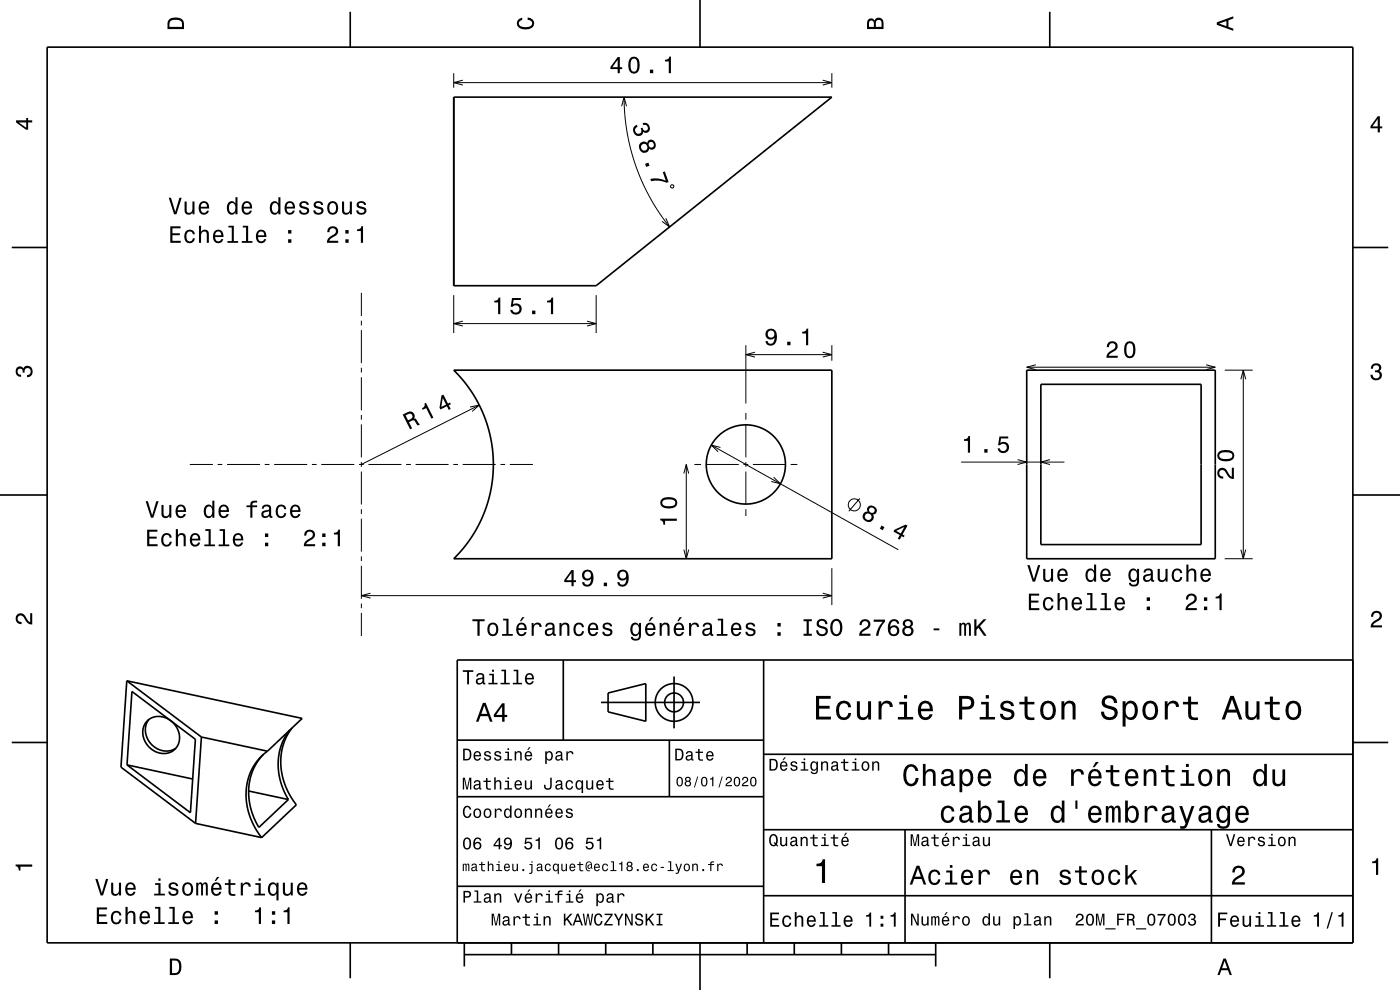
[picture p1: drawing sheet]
<svg xmlns="http://www.w3.org/2000/svg" width="297mm" height="210mm" viewBox="0 0 297 210" stroke-linecap="round" stroke-linejoin="round" font-family="sans-serif">
<g fill="none" stroke="#000" stroke-width=".21">
<path d="M96.3 15.5v3.1M96.3 17.5h80.2M98.2 17l-1.9 .5 1.9 .5M174.5 17l2 .5-2 .5M176.5 15.5v3.1M131.9 22.5l.5-1.9 .5 1.9M132.4 20.6l.2 4.2 .5 3.5 .7 3.4 1.1 3.6 1.4 3.5 1.7 3.3 2 3.2 2.1 2.8M142.4 39.2l.5 .1-.1 .5h-.5zM141.3 46.3l.8 1.8-1.7-1.1M76.7 62.1v4.9M76.7 68v1M76.7 70v7"/>
<path d="M76.7 78v1M96.3 62.6v8M96.3 68.6h30.2M98.2 68.1l-1.9 .5 1.9 .6M124.5 68.1l2 .5-2 .6M126.5 62.6v8M158.2 73.2v12.4M158.2 75.2h18.3M160.2 74.7l-2 .5 2 .5M174.5 74.7l2 .5-2 .5M176.5 73.2v3.3M217.8 77.9h40"/>
<path d="M219.7 77.4l-1.9 .5 1.9 .5M255.9 77.4l1.9 .5-1.9 .5M259.8 78.5h6M263.8 78.5v40M40.3 98.5h4.9M46.2 98.5h1M48.2 98.5h7M56.2 98.5h1M58.2 98.5h7M66.2 98.5h1M68.2 98.5h7M76.2 98.5h1"/>
<path d="M76.7 80v7M76.7 88v1M76.7 90v7M76.7 98v1M78.2 98.5h7M86.2 98.5h1M88.2 98.5h7M96.2 98.5h1M98.2 98.5h7M99.7 86.3l2-.4-1.5 1.4M101.7 85.9l-25 12.6M106.2 98.5h1"/>
<path d="M108.2 98.5h4.9M145.6 98.5v20M147.3 98.5h1.4M149.7 98.5h7M150.9 94.4l39.7 22.2M152.8 94.9l-1.9-.5 1.4 1.4M157.7 98.5h1M158.2 87.6v1.4M158.2 90v7M158.2 98v1M159.7 98.5h7M167.7 98.5h1.4"/>
<path d="M203.9 98h21.9M215.9 97.5l1.9 .5-1.9 .5M222.7 97.5l-1.9 .5 1.9 .5M263.2 80.5l.6-2 .5 2M76.7 100v7M76.7 108v1M76.7 110v7M76.7 118v1M145.1 100.5l.5-2 .5 2M145.1 116.6l.5 1.9 .5-1.9M158.2 100v7M158.2 108v1.4"/>
<path d="M164.1 101.2l1.5 1.4-2-.5M182.4 105.7l-2.3 2.8M259.8 118.5h6M263.2 116.6l.6 1.9 .5-1.9M76.7 120v7M76.7 128v1M76.7 130v4.9M76.7 126.3h99.8M78.6 125.8l-1.9 .5 1.9 .6M174.5 125.8l2 .5-2 .6M176.5 120.5v7.8"/>
<circle cx="181.2" cy="107.1" r="1.28"/>
</g>
<g fill="none" stroke="#000" stroke-width=".35">
<path d="M10 10h277v190h-277zM74.3 2.5v7.5M148.5 0v10M222.7 2.5v7.5M96.3 20.6h80.2l-50 40h-30.2zM2.5 52.5h7.5M287 52.5h7.5M96.3 78.5h80.2v40h-80.2l1.8-2 1.7-2.2 1.4-2.3 1.2-2.5 1-2.6 .7-2.6 .4-2.8 .2-2.7-.2-3-.4-2.7-.6-2.7-1-2.6-1.1-2.5-1.4-2.3-1.8-2.4zM217.8 78.5h40v40h-40zM220.8 81.5h34v34h-34zM0 105h10M287 105h10"/>
<path d="M119.5 140v17M162 140v60M287 140h-190v60M2.5 157.5h7.5M26.9 144.4l-1.2 18.3 15.8 12M26.9 144.4l37.2 8-7.4 6.9M26.9 144.4l15.8 11.9M28 146.7l13.4 10.1-1 15.6-13.5-10.1zM31.3 152.9a4.2 4.2 0 0 1 6.7 2.7 3.5 3.5 0 0 1-1.5 3.8 3.5 3.5 0 0 1-4.1-.3 4.1 4.1 0 0 1-1.1-6.2zM31.6 152.6a4.4 4.4 0 0 0 3.6 6.7l1.1-.1 1-.5M42.7 156.3l-1.2 18.4M42.7 156.3l14 3"/>
<path d="M56.7 159.3l-1.6 1.4-1.5 2.1-.9 2.3-.5 2.4 .1 2.8 .6 2.6 1.1 2.4 1.5 2.4M61.4 154.9l-1 1.5-.8 1.8-.4 1.7-.2 2.1 .1 1.6 .4 2.1 .7 2.1 1 1.8M62 154.4l-1.2 1.8-.7 1.9-.5 2v2l.2 2.1 .7 2.4 .9 2 1.5 2.1-7.4 7M97 157h65M127.5 149h21M129 147l8-2v8l-8-2zM142 157v12M143 143.5v11M287 157.5h7.5M26.9 162.3l14 2.9M41.5 174.7l14 3M52.8 167.8l8.4 1.8"/>
<path d="M55.9 160l-1.2 1.5-1 1.8-.6 1.8-.3 2.1v2.1l.4 2.1 .7 2 1 2.1 6.3-5.9M97 169h65M162 176h125M162 160h125M192 176v24M257 176v24M97 188h65M162 190h125M74.3 200v7.5M98.5 202.5h100M98.5 200v5M108.5 200v2.5"/>
<path d="M118.5 200v2.5M128.5 200v2.5M138.5 200v2.5M148.5 200v10M158.5 200v2.5M168.5 200v2.5M178.5 200v2.5M188.5 200v2.5M198.5 200v5M222.7 200v7.5"/>
<circle cx="158.2" cy="98.5" r="8.4"/>
<circle cx="143" cy="149" r="2"/>
<circle cx="143" cy="149" r="4"/>
</g>
<g fill="#000">
<path d="M36 4a2.18 2.18 0 0 0-.5 2.2h3.5v-1.2a1.43 1.43 0 0 0-1.7-1.3zM36.3 4.4a2.15 2.15 0 0 1 2.2 .3l.1 1h-2.6v-1z" fill-rule="evenodd"/>
<path d="M109.9 4.2l.9-.4v.4a.7 .7 0 0 0-.7 .5 .7 .7 0 0 0 .3 .8 1.7 1.7 0 0 0 2.5-.5 .9 .9 0 0 0-1-.8v-.5a1.24 1.24 0 0 1 1.4 1.1 1.24 1.24 0 0 1-1 1.4 2.22 2.22 0 0 1-2.5-.7l-.2-.5z" fill-rule="evenodd"/>
<path d="M131 12.1l-1.5 2.1v.5h1.5v.8h.5v-.8h.5v-.4h-.5v-2.2zM131 12.7v1.6h-1.1zM133.6 12.5a2.67 2.67 0 0 0 .4 3 1.14 1.14 0 0 0 1.6-.9 2.3 2.3 0 0 0-.6-2.5l-.5-.1-.5 .1zM134.2 12.5h.6a2.37 2.37 0 0 1 0 2.6h-.6a2.38 2.38 0 0 1 0-2.6zM137.9 14.8v.7h.7v-.7zM141.1 12.7v.3h.8v2.5h.4v-3.5h-.3a.77 .77 0 0 1-.9 .7z" fill-rule="evenodd"/>
<path d="M184.2 4.2l-.3 .7v1.3h3.5v-1.3a.98 .98 0 0 0-.7-1.1 .98 .98 0 0 0-1.2 .6 .84 .84 0 0 0-1.3-.2zM184.5 4.5a.54 .54 0 0 1 .6-.1 .54 .54 0 0 1 .3 .6v.7h-1zM185.9 4.4a.62 .62 0 0 1 .8-.1 .62 .62 0 0 1 .3 .6v.8h-1.2z" fill-rule="evenodd"/>
<path d="M258.1 4.7v.6l3.5 1.2v-.4l-1-.4v-1.4l1-.4v-.4zM258.6 5l1.6-.5v1z" fill-rule="evenodd"/>
<path d="M3.4 25.5v.5l2.1 1.5h.5v-1.5h.8v-.5h-.8v-.5h-.4v.5zM4 26h1.6v1.1z" fill-rule="evenodd"/>
<path d="M134.6 26.7a1.19 1.19 0 0 0 0 1.8 1.19 1.19 0 0 0 1.8-.2l.1-.3a.9 .9 0 0 0 1.1-.1 .9 .9 0 0 0 .2-1.1 1.04 1.04 0 0 0-1.5-.7l.2 .5a.62 .62 0 0 1 .8 0 .62 .62 0 0 1 0 .9 .62 .62 0 0 1-.8 0l-.2-.4-.4 .1a.72 .72 0 0 1-.1 1 .72 .72 0 0 1-1-.1 .72 .72 0 0 1 .2-1l.3-.2-.2-.4zM135.9 30.3a1.2 1.2 0 0 0-.1 1.7 1.2 1.2 0 0 0 1.7 0l.2-.5a.89 .89 0 0 0 1.2 0 .89 .89 0 0 0 .2-1.1 .89 .89 0 0 0-.9-.8 .89 .89 0 0 0-.9 .7 .96 .96 0 0 0-1.4 0zM135.9 31.2a.75 .75 0 0 1 1.5 0 .75 .75 0 0 1-1.5 0zM137.5 30.7a.6 .6 0 0 1 1.2 0 .6 .6 0 0 1-1.2 0zM136.8 34.8l.3 .6 .7-.2-.2-.7zM138 37.9l.1 .5a5.3 5.3 0 0 1 3.3 .4l.4-.2-.8-2.2-.4 .1 .6 1.8a5.2 5.2 0 0 0-3.2-.4z" fill-rule="evenodd"/>
<path d="M292.3 24.7l-1.6 2.1v.4h1.6v.9h.4v-.9h.5v-.4h-.5v-2.1zM292.3 25.2v1.6h-1.1z" fill-rule="evenodd"/>
<path d="M36.1 48v3.5h2.2v-.4h-1.7v-1.2h1.5v-.4h-1.5v-1.1h1.7v-.4zM39.4 49.1a1.53 1.53 0 0 0 .8 2.5 1.07 1.07 0 0 0 1.1-1.1h-.4a.67 .67 0 0 1-.6 .7 .67 .67 0 0 1-.7-.6 1.11 1.11 0 0 1 .7-1.5 .59 .59 0 0 1 .6 .6h.4a1.09 1.09 0 0 0-.7-1 1.09 1.09 0 0 0-1.2 .4zM42.2 47.9v3.6h.5v-1.6a.63 .63 0 0 1 .5-.8 .63 .63 0 0 1 .7 .7v1.7h.4v-1.8a.88 .88 0 0 0-.6-1 .88 .88 0 0 0-1 .5v-1.3zM45.5 49.1a1.54 1.54 0 0 0 .8 2.5 1.07 1.07 0 0 0 1.1-.9h-.5l-.2 .4-.4 .1a.76 .76 0 0 1-.7-.9h1.8a1.16 1.16 0 0 0-.5-1.4 1.16 1.16 0 0 0-1.4 .2zM45.8 49.3a.66 .66 0 0 1 .8-.1 .66 .66 0 0 1 .3 .7h-1.3zM48.5 47.9v.4h.7v2.8h-1v.4h2.3v-.4h-.9v-3.2zM51.5 47.9v.4h.7v2.8h-.9v.4h2.3v-.4h-1v-3.2zM54.6 49.1a1.54 1.54 0 0 0 .8 2.5 1.06 1.06 0 0 0 1.1-.9h-.5l-.2 .4-.4 .1a.76 .76 0 0 1-.7-.9h1.8a1.16 1.16 0 0 0-.5-1.4 1.16 1.16 0 0 0-1.4 .2zM54.9 49.3a.66 .66 0 0 1 .8-.1 .66 .66 0 0 1 .4 .7h-1.4zM61.1 50.8v.7h.7v-.7zM61.1 48.8v.8h.7v-.8z" fill-rule="evenodd"/>
<path d="M35.8 42l1.1 3.5h.5l1.1-3.5h-.4l-.9 2.9-.9-2.9zM39.2 42.8v1.7a.89 .89 0 0 0 .6 1 .89 .89 0 0 0 1-.5v.5h.5v-2.7h-.5v1.5a.65 .65 0 0 1-.4 .8 .65 .65 0 0 1-.8-.3v-2zM42.4 43a1.55 1.55 0 0 0 .8 2.6 1.07 1.07 0 0 0 1.1-.9h-.4l-.2 .3-.4 .2a.76 .76 0 0 1-.7-1h1.8a1.17 1.17 0 0 0-.5-1.3 1.17 1.17 0 0 0-1.5 .1zM42.8 43.3a.66 .66 0 0 1 .8-.2 .66 .66 0 0 1 .3 .8h-1.3zM48.4 43a1.58 1.58 0 0 0 .8 2.6l.4-.2 .3-.4v.5h.5v-3.7h-.5v1.4a.89 .89 0 0 0-1.5-.2zM48.8 43.3a.62 .62 0 0 1 .6-.2 .62 .62 0 0 1 .5 .5 1.12 1.12 0 0 1-.7 1.6 1.19 1.19 0 0 1-.4-1.9zM51.5 43a1.54 1.54 0 0 0 .8 2.6 1.07 1.07 0 0 0 1.1-.9h-.4l-.2 .3-.4 .2a.76 .76 0 0 1-.7-1h1.8a1.17 1.17 0 0 0-.5-1.3 1.17 1.17 0 0 0-1.5 .1zM51.9 43.3a.66 .66 0 0 1 .8-.2 .66 .66 0 0 1 .3 .8h-1.3zM57.5 43a1.58 1.58 0 0 0 .8 2.6l.4-.2 .4-.4v.5h.4v-3.7h-.4v1.4a.9 .9 0 0 0-1.6-.2zM57.9 43.3a.62 .62 0 0 1 .6-.2 .62 .62 0 0 1 .5 .5 1.12 1.12 0 0 1-.6 1.6 1.19 1.19 0 0 1-.5-1.9zM60.7 43a1.54 1.54 0 0 0 .8 2.6 1.07 1.07 0 0 0 1-.9h-.4l-.2 .3-.4 .2a.76 .76 0 0 1-.7-1h1.8a1.16 1.16 0 0 0-.5-1.3 1.16 1.16 0 0 0-1.4 .1zM61 43.3a.66 .66 0 0 1 .8-.2 .66 .66 0 0 1 .3 .8h-1.3zM63.7 42.9a.75 .75 0 0 0-.2 .8 .75 .75 0 0 0 .7 .5l.9 .4a.63 .63 0 0 1-.6 .6 .63 .63 0 0 1-.6-.6h-.5a1.07 1.07 0 0 0 1.2 .9 1.07 1.07 0 0 0 .9-1.2l-.4-.3-1.1-.3a.54 .54 0 0 1 .5-.7 .54 .54 0 0 1 .6 .5h.4a1.03 1.03 0 0 0-.7-.9 1.03 1.03 0 0 0-1.1 .3zM66.8 42.9a.75 .75 0 0 0-.2 .8 .75 .75 0 0 0 .7 .5l.9 .4a.63 .63 0 0 1-.6 .6 .63 .63 0 0 1-.7-.6h-.4a1.07 1.07 0 0 0 1.2 .9 1.07 1.07 0 0 0 .9-1.2l-.4-.3-1.1-.3a.54 .54 0 0 1 .4-.7 .54 .54 0 0 1 .6 .5h.5a1.03 1.03 0 0 0-.7-.9 1.03 1.03 0 0 0-1.1 .3zM69.7 43a1.53 1.53 0 0 0 .9 2.6 1.48 1.48 0 0 0 1.2-1.5 1.48 1.48 0 0 0-1.2-1.4l-.5 .1zM70 43.3a.67 .67 0 0 1 .8-.2 .67 .67 0 0 1 .4 .5 1.11 1.11 0 0 1-.6 1.6 1.17 1.17 0 0 1-.6-1.9zM72.6 42.8v1.7a.89 .89 0 0 0 .6 1 .89 .89 0 0 0 1-.5v.5h.5v-2.7h-.5v1.5a.65 .65 0 0 1-.4 .8 .65 .65 0 0 1-.8-.3v-2zM75.9 42.9a.75 .75 0 0 0-.2 .8 .75 .75 0 0 0 .7 .5l.9 .4a.63 .63 0 0 1-.6 .6 .63 .63 0 0 1-.7-.6h-.4a1.07 1.07 0 0 0 1.2 .9 1.07 1.07 0 0 0 .9-1.2l-.4-.3-1.1-.3a.54 .54 0 0 1 .4-.7 .54 .54 0 0 1 .6 .5h.5a1.03 1.03 0 0 0-.7-.9 1.03 1.03 0 0 0-1.1 .3z" fill-rule="evenodd"/>
<path d="M69.7 48.3l-.3 1h.5a.7 .7 0 0 1 .5-.9 .7 .7 0 0 1 .9 .5 .7 .7 0 0 1-.5 .9 1.8 1.8 0 0 0-1.5 1.7h2.5v-.4h-2a2.23 2.23 0 0 1 1.5-1.2 1.13 1.13 0 0 0 .1-1.7 1.13 1.13 0 0 0-1.7 .1zM73.3 50.8v.7h.7v-.7zM73.3 48.8v.8h.7v-.8zM75.7 48.7v.3h.9v2.5h.4v-3.5h-.3a.77 .77 0 0 1-1 .7z" fill-rule="evenodd"/>
<path d="M104.9 63.8v.4h.8v2.4h.4v-3.5h-.3a.77 .77 0 0 1-.9 .7zM108.6 63.2l-.3 1.9h.5a.8 .8 0 0 1 1.2-.3 .8 .8 0 0 1-.1 1.3 .8 .8 0 0 1-1.2-.4h-.5a1.21 1.21 0 0 0 1.5 1.1 1.21 1.21 0 0 0 .9-1.7 1.21 1.21 0 0 0-1.8-.5l.2-1h1.5v-.4zM112.9 65.9v.7h.7v-.7zM116.1 63.8v.4h.8v2.4h.4v-3.5h-.3a.77 .77 0 0 1-.9 .7z" fill-rule="evenodd"/>
<path d="M162.7 70a1.15 1.15 0 0 0 0 1.7 1.15 1.15 0 0 0 1.6 0 1.03 1.03 0 0 1-.8 1.2 .56 .56 0 0 1-.6-.5h-.5a1.18 1.18 0 0 0 1.2 .9 1.18 1.18 0 0 0 1.1-1.1 1.76 1.76 0 0 0-1.1-2.5zM162.9 70.9a.74 .74 0 0 1 1.4 0 .74 .74 0 0 1-1.4 0zM167 72.5v.7h.7v-.7zM170.2 70.4v.3h.8v2.5h.5v-3.5h-.4a.77 .77 0 0 1-.9 .7z" fill-rule="evenodd"/>
<path d="M235.1 72.7l-.3 .9h.4a.7 .7 0 0 1 .6-.8 .7 .7 0 0 1 .8 .5 .7 .7 0 0 1-.5 .9 1.8 1.8 0 0 0-1.4 1.7h2.4v-.4h-1.9a2.23 2.23 0 0 1 1.5-1.2 1.13 1.13 0 0 0 .1-1.7 1.13 1.13 0 0 0-1.7 .1zM238.8 72.8a2.68 2.68 0 0 0 .4 3.1 1.14 1.14 0 0 0 1.6-.9 2.3 2.3 0 0 0-.6-2.5l-.5-.1-.5 .1zM239.3 72.9h.7a2.37 2.37 0 0 1 0 2.6h-.7a2.38 2.38 0 0 1 0-2.6z" fill-rule="evenodd"/>
<path d="M291.1 77.4a1.08 1.08 0 0 1 1.4-.2 1.08 1.08 0 0 1 .4 1.2l-.3 .3a1.06 1.06 0 0 1 .5 1.3 1.06 1.06 0 0 1-1.2 .7 1.1 1.1 0 0 1-1.2-1.2h.5a.71 .71 0 0 0 1 .8 .71 .71 0 0 0 .1-1.3h-.6v-.4a.61 .61 0 0 0 .8-.3 .61 .61 0 0 0-.2-.8 .61 .61 0 0 0-.9 .2l-.1 .5h-.5z" fill-rule="evenodd"/>
<path d="M3.6 78a.86 .86 0 0 1 1.4 .2 1.06 1.06 0 0 1 1.2-.6 1.06 1.06 0 0 1 .7 1.2 1.1 1.1 0 0 1-1.2 1.2v-.4a.71 .71 0 0 0 .8-1 .71 .71 0 0 0-1.3-.1v.6h-.4a.61 .61 0 0 0-.3-.8 .61 .61 0 0 0-.8 .2 .61 .61 0 0 0 .2 .8l.6 .2v.4a1.15 1.15 0 0 1-1.2-.6 1.15 1.15 0 0 1 .3-1.3z" fill-rule="evenodd"/>
<path d="M85.4 88l1.6 3.1 .4-.2-.6-1.4a.84 .84 0 0 1 1.3 0l.5 .8 .5-.3-.9-1.2h-.4a.97 .97 0 0 0-.1-1.2 .97 .97 0 0 0-1.2-.2zM86 88.1a1.08 1.08 0 0 1 1.3-.3 .61 .61 0 0 1 .2 .7 .61 .61 0 0 1-.5 .4l-.4 .3z" fill-rule="evenodd"/>
<path d="M90.1 85.6a.77 .77 0 0 1-.6 1l.2 .3 .7-.3 1.1 2.2 .4-.2-1.5-3.2zM93.7 83.9l-.5 2.6 .2 .4 1.4-.7 .4 .8 .4-.3-.4-.7 .5-.3-.2-.3-.5 .2-.9-1.9zM93.9 84.4l.7 1.4-1 .5z" fill-rule="evenodd"/>
<path d="M204.5 93.2v.3h.8v2.5h.5v-3.5h-.4a.77 .77 0 0 1-.9 .7zM208.8 95.3v.7h.7v-.7zM212 92.6l-.3 1.8h.4a.79 .79 0 0 1 1.2-.1 .79 .79 0 0 1 .1 1.1 .79 .79 0 0 1-1.2 0l-.1-.3h-.5a1.21 1.21 0 0 0 1.5 1.1 1.21 1.21 0 0 0 .9-1.7 1.21 1.21 0 0 0-1.8-.5l.2-1h1.5v-.4z" fill-rule="evenodd"/>
<path d="M31.2 112.4v3.5h2.2v-.5h-1.7v-1.1h1.5v-.5h-1.5v-1h1.7v-.4zM34.5 113.4a1.53 1.53 0 0 0 .8 2.6 1.06 1.06 0 0 0 1.1-1.1h-.4a.67 .67 0 0 1-.6 .7 .67 .67 0 0 1-.7-.6 1.11 1.11 0 0 1 .6-1.5 .6 .6 0 0 1 .7 .6h.4a1.09 1.09 0 0 0-.7-1 1.09 1.09 0 0 0-1.2 .3zM37.3 112.2v3.7h.4v-1.6a.63 .63 0 0 1 .6-.8 .63 .63 0 0 1 .7 .7v1.7h.4v-1.8a.88 .88 0 0 0-.6-1 .88 .88 0 0 0-1.1 .5v-1.4zM40.6 113.4a1.54 1.54 0 0 0 .8 2.6 1.06 1.06 0 0 0 1.1-.9h-.5l-.2 .3-.4 .2a.76 .76 0 0 1-.7-1h1.8a1.16 1.16 0 0 0-.5-1.3 1.16 1.16 0 0 0-1.4 .1zM40.9 113.7a.66 .66 0 0 1 .8-.2 .66 .66 0 0 1 .3 .8h-1.3zM43.6 112.2v.4h.7v2.9h-1v.4h2.3v-.4h-.9v-3.3zM46.6 112.2v.4h.7v2.9h-.9v.4h2.2v-.4h-.9v-3.3zM49.7 113.4a1.55 1.55 0 0 0 .8 2.6 1.06 1.06 0 0 0 1.1-.9h-.5l-.2 .3-.4 .2a.76 .76 0 0 1-.7-1h1.8a1.17 1.17 0 0 0-.5-1.3 1.17 1.17 0 0 0-1.4 .1zM50 113.7a.66 .66 0 0 1 .8-.2 .66 .66 0 0 1 .4 .8h-1.4zM56.2 115.1v.8h.7v-.8zM56.2 113.2v.7h.7v-.7z" fill-rule="evenodd"/>
<path d="M30.9 106.3l1.1 3.5h.5l1.1-3.5h-.4l-.9 3-.9-3zM34.3 107.1v1.8a.89 .89 0 0 0 .6 1 .89 .89 0 0 0 1-.5v.4h.5v-2.7h-.5v1.6a.65 .65 0 0 1-.4 .8 .65 .65 0 0 1-.8-.4v-2zM37.5 107.4a1.54 1.54 0 0 0 .8 2.5 1.07 1.07 0 0 0 1.1-.9h-.4l-.2 .4-.4 .1a.76 .76 0 0 1-.7-.9h1.8a1.17 1.17 0 0 0-.5-1.4 1.17 1.17 0 0 0-1.5 .2zM37.9 107.6a.66 .66 0 0 1 .8-.1 .66 .66 0 0 1 .3 .7h-1.3zM43.5 107.4a1.58 1.58 0 0 0 .8 2.5l.4-.1 .3-.4v.4h.5v-3.6h-.5v1.3a.9 .9 0 0 0-1.5-.1zM43.9 107.7a.62 .62 0 0 1 .6-.3 .62 .62 0 0 1 .5 .6 1.12 1.12 0 0 1-.7 1.5 1.19 1.19 0 0 1-.4-1.8zM46.6 107.4a1.54 1.54 0 0 0 .8 2.5 1.06 1.06 0 0 0 1.1-.9h-.4l-.2 .4-.4 .1a.76 .76 0 0 1-.7-.9h1.8a1.16 1.16 0 0 0-.5-1.4 1.16 1.16 0 0 0-1.5 .2zM47 107.6a.66 .66 0 0 1 .8-.1 .66 .66 0 0 1 .3 .7h-1.3zM52.3 107.2v.4h.8v2.2h.4v-2.2h1.1v-.4h-1.1a.5 .5 0 0 1 .7-.6h.4v-.4a1.04 1.04 0 0 0-1.5 .8v.2zM55.8 107.2l-.3 .7h.4a.55 .55 0 0 1 .7-.5 .55 .55 0 0 1 .4 .7l-.2 .1a1 1 0 0 0-1.1 .2 1 1 0 0 0-.2 1 .93 .93 0 0 0 1.6 .1l.1 .3h.6v-.3l-.3-.1v-.2v-1.4a1.02 1.02 0 0 0-.7-.8 1.02 1.02 0 0 0-1 .2zM56 108.8l1.1-.4a.77 .77 0 0 1-.2 .9 .77 .77 0 0 1-.9 .1l-.1-.3zM58.8 107.4a1.53 1.53 0 0 0 .8 2.5 1.06 1.06 0 0 0 1.1-1h-.4a.67 .67 0 0 1-.6 .6 .67 .67 0 0 1-.7-.6 1.12 1.12 0 0 1 .6-1.5 .59 .59 0 0 1 .7 .6h.4a1.09 1.09 0 0 0-.7-1 1.09 1.09 0 0 0-1.2 .4zM61.8 107.4a1.54 1.54 0 0 0 .8 2.5 1.07 1.07 0 0 0 1.1-.9h-.4l-.3 .4-.3 .1a.76 .76 0 0 1-.7-.9h1.8a1.16 1.16 0 0 0-.5-1.4 1.16 1.16 0 0 0-1.5 .2zM62.2 107.6a.66 .66 0 0 1 .8-.1 .66 .66 0 0 1 .3 .7h-1.3z" fill-rule="evenodd"/>
<path d="M64.8 112.7l-.3 .9h.5a.71 .71 0 0 1 .5-.8 .71 .71 0 0 1 .9 .5 .71 .71 0 0 1-.5 .8 1.8 1.8 0 0 0-1.5 1.8h2.4v-.5h-1.9a2.2 2.2 0 0 1 1.5-1.1 1.13 1.13 0 0 0 .1-1.7 1.13 1.13 0 0 0-1.7 .1zM68.4 115.1v.8h.7v-.8zM68.4 113.2v.7h.7v-.7zM70.8 113v.4h.9v2.5h.4v-3.6h-.3a.77 .77 0 0 1-1 .7z" fill-rule="evenodd"/>
<path d="M140.1 110v.4a.77 .77 0 0 1 .6 .9h.4v-.8h2.5v-.5zM140.5 105.8a1.13 1.13 0 0 0-.4 1.2 1.13 1.13 0 0 0 1 .8 2.27 2.27 0 0 0 2.5-.6 1.14 1.14 0 0 0-.9-1.7 2.86 2.86 0 0 0-2.2 .3zM140.6 106.3a2.38 2.38 0 0 1 2.6 0v.7a2.37 2.37 0 0 1-2.6 0z" fill-rule="evenodd"/>
<path d="M184.3 107.4a.81 .81 0 0 0-.2 1.1 1.11 1.11 0 0 0-1.2 1.2 1.11 1.11 0 0 0 1.2 1 1.03 1.03 0 0 0 1.1-.4 1.03 1.03 0 0 0 0-1.2 .89 .89 0 0 0 .8-.7 .89 .89 0 0 0-.6-1l-.4-.2zM183.5 109.6a.71 .71 0 0 1 1.4 0 .71 .71 0 0 1-1.4 0zM184.3 108.2a.6 .6 0 0 1 1.2 0 .6 .6 0 0 1-1.2 0zM187 111.5l-.3 .6 .6 .4 .3-.7zM189.8 112.4l-.3 .4 1.4 .7-.4 .8 .4 .2 .4-.8 .4 .3 .2-.4-.4-.2 1-1.9-.4-.2zM190.1 112.6l1.7-.8-.7 1.4z" fill-rule="evenodd"/>
<path d="M217.9 119.9l1.2 3.5h.5l1.1-3.5h-.5l-.9 3-.9-3zM221.3 120.7v1.7a.89 .89 0 0 0 .6 1 .89 .89 0 0 0 1.1-.4v.4h.4v-2.7h-.4v1.5a.65 .65 0 0 1-.4 .8 .65 .65 0 0 1-.8-.3l-.1-2zM224.6 121a1.54 1.54 0 0 0 .8 2.5 1.07 1.07 0 0 0 1.1-.9h-.5l-.2 .4-.4 .1a.76 .76 0 0 1-.7-.9h1.8a1.16 1.16 0 0 0-.5-1.4 1.16 1.16 0 0 0-1.4 .2zM224.9 121.2a.66 .66 0 0 1 .8-.2 .66 .66 0 0 1 .4 .8h-1.4zM230.6 121a1.57 1.57 0 0 0 .7 2.5l.5-.2 .3-.3v.4h.4v-3.6h-.4v1.3a.89 .89 0 0 0-1.5-.1zM230.9 121.2a.62 .62 0 0 1 .7-.2 .62 .62 0 0 1 .4 .6 1.12 1.12 0 0 1-.6 1.5 1.19 1.19 0 0 1-.5-1.9zM233.7 121a1.55 1.55 0 0 0 .8 2.5 1.07 1.07 0 0 0 1.1-.9h-.5l-.2 .4-.4 .1a.76 .76 0 0 1-.6-.9h1.7a1.17 1.17 0 0 0-.5-1.4 1.17 1.17 0 0 0-1.4 .2zM234 121.2a.66 .66 0 0 1 .8-.2 .66 .66 0 0 1 .4 .8h-1.3zM239.7 121a1.57 1.57 0 0 0 .7 2.5l.5-.2 .3-.3a.73 .73 0 0 1-.3 1 .73 .73 0 0 1-1-.4h-.4a1.1 1.1 0 0 0 1.2 .9 1.1 1.1 0 0 0 .9-1.2v-2.6h-.4v.4l-.3-.4a.9 .9 0 0 0-1.2 .3zM240 121.2a.63 .63 0 0 1 .7-.2 .63 .63 0 0 1 .5 .6 1.11 1.11 0 0 1-.7 1.5 1.2 1.2 0 0 1-.5-1.9zM242.9 120.8l-.3 .7h.4a.55 .55 0 0 1 .7-.6 .55 .55 0 0 1 .3 .8l-.2 .1a1 1 0 0 0-1 .2 1 1 0 0 0-.3 1 .93 .93 0 0 0 1.7 0l.1 .3 .5 .1v-.4h-.2v-1.6a1.02 1.02 0 0 0-.7-.8 1.02 1.02 0 0 0-1 .2zM243 122.3l1.1-.3a.77 .77 0 0 1-.2 .9 .77 .77 0 0 1-.9 .1zM245.6 120.7v1.7a.89 .89 0 0 0 .6 1 .89 .89 0 0 0 1.1-.4v.4h.4v-2.7h-.4v1.5a.65 .65 0 0 1-.4 .8 .65 .65 0 0 1-.8-.3l-.1-2zM248.9 121a1.53 1.53 0 0 0 .8 2.5 1.06 1.06 0 0 0 1.1-1.1h-.4a.67 .67 0 0 1-.6 .7 .67 .67 0 0 1-.7-.6 1.11 1.11 0 0 1 .6-1.5 .59 .59 0 0 1 .7 .6h.4a1.09 1.09 0 0 0-.8-1 1.09 1.09 0 0 0-1.1 .4zM251.7 119.8v3.6h.4v-1.6a.63 .63 0 0 1 .6-.8 .63 .63 0 0 1 .6 .7v1.7h.5v-1.8a.88 .88 0 0 0-.6-1 .88 .88 0 0 0-1.1 .5v-1.3zM254.9 121a1.54 1.54 0 0 0 .8 2.5 1.06 1.06 0 0 0 1.1-.9h-.4l-.2 .4-.4 .1a.76 .76 0 0 1-.7-.9h1.8a1.16 1.16 0 0 0-.5-1.4 1.16 1.16 0 0 0-1.5 .2zM255.3 121.2a.66 .66 0 0 1 .8-.2 .66 .66 0 0 1 .3 .8h-1.3z" fill-rule="evenodd"/>
<path d="M258.5 99.5a1.2 1.2 0 0 0-.2 1.4 1.2 1.2 0 0 0 1.2 .6v-.4a.7 .7 0 0 1-.8-.5 .7 .7 0 0 1 .5-.9 .7 .7 0 0 1 .8 .5 1.8 1.8 0 0 0 1.8 1.4v-2.4h-.5v1.9a2.25 2.25 0 0 1-1.1-1.5 1.11 1.11 0 0 0-1.7-.1zM258.7 95.8a1.13 1.13 0 0 0-.4 1.2 1.13 1.13 0 0 0 1 .8 2.29 2.29 0 0 0 2.4-.6 1.14 1.14 0 0 0-.9-1.7 2.86 2.86 0 0 0-2.1 .3zM258.7 96.3a2.37 2.37 0 0 1 2.7 0v.7a2.38 2.38 0 0 1-2.7 0z" fill-rule="evenodd"/>
<path d="M3.6 130.4a1.22 1.22 0 0 1 2 .7l.4 .6 .4 .3v-1.9h.4v2.4a1.8 1.8 0 0 1-1.7-1.4 .71 .71 0 0 0-.9-.5 .71 .71 0 0 0-.5 .8 .71 .71 0 0 0 .9 .5v.5a1.18 1.18 0 0 1-1.2-.7 1.18 1.18 0 0 1 .2-1.3z" fill-rule="evenodd"/>
<path d="M100.2 131.4v.4h1.1v3.1h.5v-3.1h1v-.4zM103.7 132.4a1.53 1.53 0 0 0 .9 2.6 1.48 1.48 0 0 0 1.1-1.5 1.48 1.48 0 0 0-1.1-1.4l-.5 .1zM104 132.7a.67 .67 0 0 1 .7-.2 .67 .67 0 0 1 .5 .5 1.11 1.11 0 0 1-.6 1.6 1.17 1.17 0 0 1-.6-1.9zM106.7 131.2v.4h.7v2.9h-.9v.4h2.3v-.4h-.9v-3.3zM110.8 130.9l-.5 .9h.3l.7-.9zM109.8 132.4a1.55 1.55 0 0 0 .8 2.6 1.07 1.07 0 0 0 1.1-.9h-.4l-.3 .3-.3 .2a.76 .76 0 0 1-.7-1h1.7a1.17 1.17 0 0 0-.4-1.3 1.17 1.17 0 0 0-1.5 .1zM110.2 132.7a.66 .66 0 0 1 .8-.2 .66 .66 0 0 1 .3 .8h-1.3zM112.8 132.2v2.7h.4v-1.6a.66 .66 0 0 1 .4-.8 .66 .66 0 0 1 .8 .3l.1 .2h.4a.89 .89 0 0 0-.7-.9 .89 .89 0 0 0-1 .5v-.4zM115.9 132.3l-.2 .6h.4a.55 .55 0 0 1 .7-.5 .55 .55 0 0 1 .3 .8h-.2a1 1 0 0 0-1 .2 1 1 0 0 0-.3 1.1 .93 .93 0 0 0 1.7 0l.1 .3 .5 .1v-.4h-.2v-.2v-1.4a1.02 1.02 0 0 0-.7-.8 1.02 1.02 0 0 0-1.1 .2zM116.1 133.8l1.1-.3a.77 .77 0 0 1-.2 .9 .77 .77 0 0 1-.9 0l-.1-.3zM118.7 132.2v2.7h.4v-1.6a.63 .63 0 0 1 .6-.9 .63 .63 0 0 1 .7 .8v1.7h.4v-1.8a.89 .89 0 0 0-.6-1 .89 .89 0 0 0-1.1 .5v-.4zM122 132.4a1.53 1.53 0 0 0 .8 2.6 1.07 1.07 0 0 0 1.1-1.1h-.4a.67 .67 0 0 1-.7 .7 .67 .67 0 0 1-.7-.6 1.11 1.11 0 0 1 .7-1.6 .59 .59 0 0 1 .7 .6h.4a1.09 1.09 0 0 0-.8-.9 1.09 1.09 0 0 0-1.1 .3zM125 132.4a1.55 1.55 0 0 0 .8 2.6 1.07 1.07 0 0 0 1.1-.9h-.5l-.2 .3-.4 .2a.76 .76 0 0 1-.6-1h1.7a1.17 1.17 0 0 0-.5-1.3 1.17 1.17 0 0 0-1.4 .1zM125.3 132.7a.66 .66 0 0 1 .8-.2 .66 .66 0 0 1 .4 .8h-1.3zM128.1 132.3a.75 .75 0 0 0-.2 .8 .75 .75 0 0 0 .7 .5l.9 .4a.63 .63 0 0 1-.6 .6 .63 .63 0 0 1-.7-.6h-.4a1.07 1.07 0 0 0 1.2 .9 1.07 1.07 0 0 0 .9-1.2l-.4-.3-1.1-.3a.54 .54 0 0 1 .4-.7 .54 .54 0 0 1 .6 .5h.5a1.03 1.03 0 0 0-.7-.9 1.03 1.03 0 0 0-1.1 .3zM134 132.4a1.58 1.58 0 0 0 .8 2.6l.4-.2 .4-.4a.73 .73 0 0 1-.4 1 .73 .73 0 0 1-1-.3h-.4a1.1 1.1 0 0 0 1.3 .8 1.1 1.1 0 0 0 .9-1.2v-2.5h-.4v.4l-.4-.4a.9 .9 0 0 0-1.2 .2zM134.3 132.7a.63 .63 0 0 1 .7-.2 .63 .63 0 0 1 .5 .6 1.11 1.11 0 0 1-.7 1.5 1.19 1.19 0 0 1-.5-1.9zM138.1 130.9l-.5 .9h.3l.7-.9zM137.1 132.4a1.54 1.54 0 0 0 .8 2.6 1.07 1.07 0 0 0 1.1-.9h-.4l-.2 .3-.4 .2a.76 .76 0 0 1-.7-1h1.8a1.16 1.16 0 0 0-.5-1.3 1.16 1.16 0 0 0-1.5 .1zM137.5 132.7a.66 .66 0 0 1 .8-.2 .66 .66 0 0 1 .3 .8h-1.3zM139.9 132.2v2.7h.5v-1.6a.63 .63 0 0 1 .5-.9 .63 .63 0 0 1 .7 .8v1.7h.4v-1.8a.89 .89 0 0 0-.6-1 .89 .89 0 0 0-1 .5v-.4zM144.2 130.9l-.5 .9h.3l.7-.9zM143.2 132.4a1.54 1.54 0 0 0 .8 2.6 1.07 1.07 0 0 0 1.1-.9h-.4l-.3 .3-.3 .2a.76 .76 0 0 1-.7-1h1.7a1.17 1.17 0 0 0-.4-1.3 1.17 1.17 0 0 0-1.5 .1zM143.6 132.7a.66 .66 0 0 1 .8-.2 .66 .66 0 0 1 .3 .8h-1.3zM146.2 132.2v2.7h.4v-1.6a.66 .66 0 0 1 .4-.8 .66 .66 0 0 1 .8 .3v.2h.5a.9 .9 0 0 0-.7-.9 .9 .9 0 0 0-1 .5v-.4zM149.3 132.3l-.2 .6h.4a.55 .55 0 0 1 .6-.5 .55 .55 0 0 1 .4 .8h-.2a1 1 0 0 0-1 .2 1 1 0 0 0-.3 1.1 .93 .93 0 0 0 1.7 0l.1 .3 .5 .1v-.4h-.2v-1.6a1.02 1.02 0 0 0-.7-.8 1.02 1.02 0 0 0-1.1 .2zM149.5 133.8l1.1-.3a.77 .77 0 0 1-.2 .9 .77 .77 0 0 1-.9 0zM152.3 131.2v.4h.7v2.9h-.9v.4h2.2v-.4h-.9v-3.3zM155.4 132.4a1.55 1.55 0 0 0 .8 2.6 1.07 1.07 0 0 0 1-.9h-.4l-.2 .3-.4 .2a.76 .76 0 0 1-.7-1h1.8a1.17 1.17 0 0 0-.5-1.3 1.17 1.17 0 0 0-1.4 .1zM155.7 132.7a.66 .66 0 0 1 .8-.2 .66 .66 0 0 1 .3 .8h-1.3zM158.4 132.3a.75 .75 0 0 0-.2 .8 .75 .75 0 0 0 .7 .5l.9 .4a.63 .63 0 0 1-.6 .6 .63 .63 0 0 1-.6-.6h-.5a1.07 1.07 0 0 0 1.2 .9 1.07 1.07 0 0 0 .9-1.2l-.4-.3-1.1-.3a.54 .54 0 0 1 .5-.7 .54 .54 0 0 1 .6 .5h.4a1.03 1.03 0 0 0-.7-.9 1.03 1.03 0 0 0-1.1 .3zM164.9 134.1v.8h.7v-.8zM164.9 132.2v.7h.7v-.7zM170.5 131.4v.4h.6v2.6h-.6v.5h1.7v-.5h-.6v-2.6h.6v-.4zM173.5 131.6a.96 .96 0 0 0-.2 1 .96 .96 0 0 0 .9 .6 .77 .77 0 0 1 .9 1 .84 .84 0 0 1-.9 .3 .84 .84 0 0 1-.6-.8h-.5a1.21 1.21 0 0 0 1.5 1.3 1.21 1.21 0 0 0 .8-1.8l-.9-.3a.71 .71 0 0 1-.8-.7 .7 .7 0 0 1 .8-.5 .7 .7 0 0 1 .6 .7h.4a1.16 1.16 0 0 0-.7-1.1 1.16 1.16 0 0 0-1.3 .3zM176.5 131.7a2.52 2.52 0 0 0 .4 3.1 1.21 1.21 0 0 0 1.7-.9 1.93 1.93 0 0 0-.9-2.6l-.8 .1zM177.1 131.8l.3-.1a1.7 1.7 0 0 1 .3 2.7l-.3 .1a1.68 1.68 0 0 1-.3-2.7zM182.7 131.7l-.4 .9h.5a.71 .71 0 0 1 .5-.8 .71 .71 0 0 1 .9 .5 .71 .71 0 0 1-.5 .8 1.79 1.79 0 0 0-1.4 1.8h2.4v-.5h-1.9a2.23 2.23 0 0 1 1.4-1.1 1.13 1.13 0 0 0 .1-1.7 1.13 1.13 0 0 0-1.6 .1zM185.3 131.4v.5h2a5.2 5.2 0 0 0-1.5 3h.5a5.2 5.2 0 0 1 1.4-3v-.5zM188.9 131.6a2.39 2.39 0 0 0 .2 3.3 1.16 1.16 0 0 0 1.5-.4 1.16 1.16 0 0 0-.2-1.5 1.16 1.16 0 0 0-1.6 0 1.03 1.03 0 0 1 .9-1.3 .58 .58 0 0 1 .6 .6h.5a1.11 1.11 0 0 0-.8-.9 1.11 1.11 0 0 0-1.1 .2zM188.8 133.8a.75 .75 0 0 1 1.5 0 .75 .75 0 0 1-1.5 0zM191.8 131.6a.83 .83 0 0 0 .2 1.4 1.11 1.11 0 0 0-.5 1.5 1.11 1.11 0 0 0 1.6 .4 1.03 1.03 0 0 0 .7-.9 1.03 1.03 0 0 0-.6-1 .89 .89 0 0 0 .4-1.1 .89 .89 0 0 0-1-.6zM191.9 133.9a.71 .71 0 0 1 1.4 0 .71 .71 0 0 1-1.4 0zM192 132.3a.6 .6 0 0 1 1.2 0 .6 .6 0 0 1-1.2 0zM198.1 133.3v.4h1.2v-.4zM203.5 132.2v2.7h.4l.1-2.1 .1-.3h.3l.1 .2 .1 2.2h.3l.1-2.1 .3-.4 .2 .2 .1 .4v1.9h.4v-1.9a.69 .69 0 0 0-.6-.9l-.5 .3-.2-.2-.3-.1-.5 .3v-.2zM206.7 131.4v3.5h.4v-1.3l.5-.4 1.1 1.7h.6l-1.4-2.1 1.4-1.4h-.7l-1.5 1.6v-1.6z" fill-rule="evenodd"/>
<path d="M121.2 120.9l-1.5 2.1v.5h1.5v.8h.5v-.8h.5v-.4h-.5v-2.2zM121.2 121.5v1.6h-1.1zM123.8 121.2a1.15 1.15 0 0 0-.1 1.6 1.15 1.15 0 0 0 1.7 0 1.02 1.02 0 0 1-.8 1.2 .56 .56 0 0 1-.6-.5h-.5a1.18 1.18 0 0 0 1.2 .9 1.18 1.18 0 0 0 1.1-1.1 1.76 1.76 0 0 0-1.2-2.5zM123.9 122a.75 .75 0 0 1 1.5 0 .75 .75 0 0 1-1.5 0zM128.1 123.6v.7h.7v-.7zM131.3 121.2a1.15 1.15 0 0 0-.1 1.6 1.15 1.15 0 0 0 1.7 0 1.02 1.02 0 0 1-.8 1.2 .56 .56 0 0 1-.7-.5h-.4a1.18 1.18 0 0 0 1.2 .9 1.18 1.18 0 0 0 1.1-1.1 1.76 1.76 0 0 0-1.2-2.5zM131.4 122a.75 .75 0 0 1 1.5 0 .75 .75 0 0 1-1.5 0z" fill-rule="evenodd"/>
<path d="M218.3 125.9v3.5h2.2v-.4h-1.8v-1.2h1.6v-.4h-1.6v-1h1.7v-.5zM221.5 127a1.53 1.53 0 0 0 .9 2.5 1.06 1.06 0 0 0 1.1-1h-.4a.67 .67 0 0 1-.7 .6 .67 .67 0 0 1-.7-.6 1.11 1.11 0 0 1 .7-1.5 .6 .6 0 0 1 .6 .6h.5a1.09 1.09 0 0 0-.8-.9 1.09 1.09 0 0 0-1.2 .3zM224.4 125.8v3.6h.4v-1.5a.63 .63 0 0 1 .5-.9 .63 .63 0 0 1 .7 .7v1.7h.5v-1.8a.88 .88 0 0 0-.6-.9 .88 .88 0 0 0-1.1 .4v-1.3zM227.6 127a1.54 1.54 0 0 0 .8 2.5 1.06 1.06 0 0 0 1.1-.9h-.4l-.2 .4-.4 .1a.76 .76 0 0 1-.7-.9h1.8a1.17 1.17 0 0 0-.5-1.4 1.17 1.17 0 0 0-1.5 .2zM228 127.2a.66 .66 0 0 1 .8-.1 .66 .66 0 0 1 .3 .7h-1.3zM230.6 125.8v.4h.7v2.9h-.9v.3h2.3v-.3h-.9v-3.3zM233.7 125.8v.4h.6v2.9h-.9v.3h2.3v-.3h-.9v-3.3zM236.7 127a1.54 1.54 0 0 0 .8 2.5 1.06 1.06 0 0 0 1.1-.9h-.4l-.2 .4-.4 .1a.76 .76 0 0 1-.7-.9h1.8a1.17 1.17 0 0 0-.5-1.4 1.17 1.17 0 0 0-1.5 .2zM237.1 127.2a.66 .66 0 0 1 .8-.1 .66 .66 0 0 1 .3 .7h-1.3zM243.3 128.7v.7h.7v-.7zM243.3 126.7v.8h.7v-.8z" fill-rule="evenodd"/>
<path d="M251.9 126.2l-.3 1h.4a.71 .71 0 0 1 .5-.9 .71 .71 0 0 1 .9 .5 .71 .71 0 0 1-.5 .9 1.81 1.81 0 0 0-1.4 1.7h2.4v-.4h-1.9a2.23 2.23 0 0 1 1.5-1.2 1.13 1.13 0 0 0 .1-1.6 1.13 1.13 0 0 0-1.7 0zM255.4 128.7v.7h.7v-.7zM255.4 126.7v.8h.7v-.8zM257.9 126.6v.3h.8v2.5h.5v-3.5h-.4a.78 .78 0 0 1-.9 .7z" fill-rule="evenodd"/>
<path d="M291.2 129.9a1.18 1.18 0 0 1 1.9 .3 1.18 1.18 0 0 1-1 1.7l-.5 .3-.3 .5h1.9v.4h-2.4a1.8 1.8 0 0 1 1.4-1.8 .71 .71 0 0 0 .5-.8 .71 .71 0 0 0-.9-.5 .71 .71 0 0 0-.5 .8h-.4z" fill-rule="evenodd"/>
<path d="M98.2 158.8v2.5h.9a1.37 1.37 0 0 0 .7-2.2 1.56 1.56 0 0 0-1.6-.3zM98.6 159.1a.98 .98 0 0 1 1.1 .7 .98 .98 0 0 1-.6 1.2h-.5zM100.7 159.6a1.04 1.04 0 0 0-.2 1.2 1.04 1.04 0 0 0 1 .5l.5-.5h-.3l-.4 .3a.54 .54 0 0 1-.5-.7h1.3a.83 .83 0 0 0-.4-.9 .83 .83 0 0 0-1 .1zM100.9 159.7l.2-.1a.47 .47 0 0 1 .5 .1 .47 .47 0 0 1 .1 .5h-.9zM102.9 159.5l-.2 .1a.69 .69 0 0 0 .9 .9l.2 .1a.43 .43 0 0 1-.4 .5 .43 .43 0 0 1-.4-.4h-.3a.74 .74 0 0 0 .9 .7 .74 .74 0 0 0 .5-1l-1-.4a.38 .38 0 0 1 .3-.5 .38 .38 0 0 1 .4 .4h.3a.78 .78 0 0 0-1.2-.4zM105.1 159.5l-.2 .1a.69 .69 0 0 0 .9 .9l.2 .1a.43 .43 0 0 1-.4 .5 .43 .43 0 0 1-.5-.4h-.3a.74 .74 0 0 0 .9 .7 .74 .74 0 0 0 .5-1l-.9-.4a.38 .38 0 0 1 .3-.5 .38 .38 0 0 1 .4 .4h.3a.77 .77 0 0 0-1.2-.4zM107.2 159.4v.3h.5v1.3h-.7v.3h1.6v-.3h-.6v-1.6zM107.7 158.7v.4h.3v-.4zM109.2 159.4v1.9h.3v-1.1a.45 .45 0 0 1 .4-.6 .45 .45 0 0 1 .5 .5v1.2h.3v-1.3a.63 .63 0 0 0-.5-.7 .63 .63 0 0 0-.7 .4v-.3zM112.2 158.5l-.4 .6h.3l.5-.6zM111.5 159.6a1.04 1.04 0 0 0-.2 1.2 1.04 1.04 0 0 0 1.1 .5l.5-.5h-.3l-.5 .3a.54 .54 0 0 1-.5-.7h1.3a.83 .83 0 0 0-.4-.9 .83 .83 0 0 0-1 .1zM111.8 159.7l.1-.1a.48 .48 0 0 1 .5 .1 .48 .48 0 0 1 .2 .5h-1zM115.7 159.4v2.7h.3v-1.1a.66 .66 0 0 0 .7 .4 .66 .66 0 0 0 .5-.6 .91 .91 0 0 0 0-1.1 .91 .91 0 0 0-1-.3l-.2 .3v-.3zM116.1 159.8a.45 .45 0 0 1 .5-.2 .45 .45 0 0 1 .3 .4 .65 .65 0 0 1 .1 .8 .65 .65 0 0 1-.7 .2 .98 .98 0 0 1-.2-1.2zM118.1 159.5l-.2 .4h.3a.39 .39 0 0 1 .4-.3 .39 .39 0 0 1 .3 .5h-.1a.65 .65 0 0 0-1 .4 .65 .65 0 0 0 .6 .9l.6-.3 .1 .2h.4v-.2l-.2-.1v-1.1a.72 .72 0 0 0-.5-.6 .72 .72 0 0 0-.7 .2zM118.2 160.6l.8-.3a.55 .55 0 0 1-.2 .7 .55 .55 0 0 1-.6 0zM120.1 159.4v1.9h.4v-1.1a.47 .47 0 0 1 .2-.6 .47 .47 0 0 1 .6 .2v.2h.4a.64 .64 0 0 0-.5-.7 .64 .64 0 0 0-.8 .4v-.3z" fill-rule="evenodd"/>
<path d="M98.2 142.2v.3h.9v2.7h.4v-2.7h.9v-.3zM101.3 143l-.3 .5h.4a.47 .47 0 0 1 .5-.4 .47 .47 0 0 1 .4 .6l-.2 .1a.84 .84 0 0 0-1 .2 .84 .84 0 0 0 0 1.1 .9 .9 0 0 0 1.3-.2l.1 .2 .5 .1v-.3l-.3-.1v-1.3a.87 .87 0 0 0-.6-.7 .87 .87 0 0 0-.8 .2zM101.4 144.3l.9-.3a.66 .66 0 0 1-.1 .7 .66 .66 0 0 1-.8 .1zM103.8 142.9v.3h.6v1.6h-.8v.4h2v-.4h-.8v-1.9zM104.4 142.1v.4h.4v-.4zM106.4 142.1v.3h.6v2.4h-.8v.4h1.9v-.4h-.7v-2.7zM109 142.1v.3h.6v2.4h-.8v.4h1.9v-.4h-.7v-2.7zM111.6 143.1a1.32 1.32 0 0 0 .7 2.1 .9 .9 0 0 0 .9-.7h-.3l-.2 .3-.4 .1a.65 .65 0 0 1-.6-.8h1.6a1 1 0 0 0-.4-1.2 1 1 0 0 0-1.3 .2zM111.9 143.3a.57 .57 0 0 1 .7-.1 .57 .57 0 0 1 .3 .6h-1.2z" fill-rule="evenodd"/>
<path d="M102.4 149.1l-1.4 4h.5l.4-1.2h1.6l.4 1.2h.6l-1.5-4zM102.7 149.7l.7 1.7h-1.3zM106.5 149.2l-1.7 2.4v.5h1.7v1h.5v-1h.6v-.5h-.6v-2.4zM106.5 149.9v1.7h-1.3z" fill-rule="evenodd"/>
<path d="M143.2 158.8v2.5h.9a1.37 1.37 0 0 0 .7-2.2 1.56 1.56 0 0 0-1.6-.3zM143.6 159.1a.98 .98 0 0 1 1.1 .7 .98 .98 0 0 1-.6 1.2h-.5zM145.7 159.5l-.2 .4h.3a.39 .39 0 0 1 .5-.3 .39 .39 0 0 1 .3 .5h-.2a.65 .65 0 0 0-.9 .4 .65 .65 0 0 0 .5 .9l.7-.3v.2h.4v-.2l-.1-.1-.1-1.1a.73 .73 0 0 0-.4-.6 .73 .73 0 0 0-.8 .2zM145.8 160.6l.8-.3a.55 .55 0 0 1-.1 .7 .55 .55 0 0 1-.7 0zM148.1 158.9v.5h-.5v.3h.5v1.3a.75 .75 0 0 0 1 .4v-.3a.48 .48 0 0 1-.7-.3v-1.1h.7v-.3h-.7v-.5zM150 159.6a1.04 1.04 0 0 0-.2 1.2 1.04 1.04 0 0 0 1.1 .5l.5-.5h-.4l-.4 .3a.54 .54 0 0 1-.5-.7h1.3a.83 .83 0 0 0-.4-.9 .83 .83 0 0 0-1 .1zM150.3 159.7l.1-.1a.48 .48 0 0 1 .5 .1 .48 .48 0 0 1 .2 .5h-1z" fill-rule="evenodd"/>
<path d="M173.1 147.6v5h3.2v-.6h-2.5v-1.7h2.2v-.6h-2.2v-1.5h2.4v-.6zM177.8 149.2a2.59 2.59 0 0 0 .5 3.4 1.58 1.58 0 0 0 2.3-1.4h-.6a.95 .95 0 0 1-.9 1 .95 .95 0 0 1-1-.9 1.59 1.59 0 0 1 .9-2.1 .85 .85 0 0 1 .9 .8h.7a1.56 1.56 0 0 0-1.1-1.3 1.56 1.56 0 0 0-1.7 .5zM181.8 148.8v2.5a1.27 1.27 0 0 0 .9 1.4 1.27 1.27 0 0 0 1.5-.7v.6h.6v-3.8h-.6v2.2a.92 .92 0 0 1-.6 1.1 .92 .92 0 0 1-1.2-.4v-2.9zM186.4 148.8v3.8h.6v-2.2a.95 .95 0 0 1 .5-1.1 .95 .95 0 0 1 1.2 .3l.1 .4h.6a1.28 1.28 0 0 0-1-1.4 1.28 1.28 0 0 0-1.4 .8v-.6zM190.8 148.9v.5h1v2.7h-1.3v.5h3.2v-.5h-1.3v-3.2zM191.8 147.4v.8h.6v-.8zM195.1 149.2a2.62 2.62 0 0 0 .5 3.4 1.57 1.57 0 0 0 2.2-1.1h-.6l-.3 .5-.5 .2a1.08 1.08 0 0 1-1-1.3h2.5a1.66 1.66 0 0 0-.7-2 1.66 1.66 0 0 0-2.1 .3zM195.6 149.5a.94 .94 0 0 1 1.2-.2 .94 .94 0 0 1 .5 1h-1.9zM203.5 147.6v5h.6v-2.1h.8a1.47 1.47 0 0 0 1.8-1.2 1.47 1.47 0 0 0-1.5-1.7zM204.1 148.2a1.6 1.6 0 0 1 1.8 .5 .86 .86 0 0 1 0 .9 .86 .86 0 0 1-.9 .3h-.9zM208.1 148.9v.5h1v2.7h-1.3v.5h3.3v-.5h-1.3v-3.2zM209.1 147.4v.8h.7v-.8zM212.6 148.9a1.08 1.08 0 0 0-.3 1.2 1.08 1.08 0 0 0 1 .7l1.1 .4a.57 .57 0 0 1 .2 .6 .57 .57 0 0 1-.5 .4 .96 .96 0 0 1-1.4-.8h-.6a1.6 1.6 0 0 0 1.3 1.4 1.6 1.6 0 0 0 1.7-.8 1.13 1.13 0 0 0-1-1.6l-1.1-.3-.2-.4a.87 .87 0 0 1 .9-.5 .87 .87 0 0 1 .8 .6h.6a1.41 1.41 0 0 0-2.1-1.1zM217.4 147.8v1.1h-1.1v.5h1.1v2.6l.2 .4 .4 .3h1.4v-.5a.97 .97 0 0 1-1.4-.5v-2.3h1.4v-.5h-1.4v-1.1zM221.1 149.2a2.56 2.56 0 0 0 .5 3.4 1.72 1.72 0 0 0 1.8-.2 1.72 1.72 0 0 0 .6-1.7 1.7 1.7 0 0 0-.9-1.9 1.7 1.7 0 0 0-2 .4zM221.6 149.6a.96 .96 0 0 1 1-.4 .96 .96 0 0 1 .7 .8 1.59 1.59 0 0 1-1 2.2 1.19 1.19 0 0 1-1-1.5zM225.2 148.8v3.8h.6v-2.2a.97 .97 0 0 1 .5-1.1 .97 .97 0 0 1 1.1 .2l.1 .7v2.4h.7v-2.5a1.27 1.27 0 0 0-.9-1.4 1.27 1.27 0 0 0-1.5 .6v-.5zM234.1 147.9a1.38 1.38 0 0 0-.3 1.5 1.38 1.38 0 0 0 1.3 .9 1.25 1.25 0 0 1 1.4 .9 1.15 1.15 0 0 1-1.3 .9 1.15 1.15 0 0 1-1-1.1h-.7a1.8 1.8 0 0 0 1.7 1.8 1.8 1.8 0 0 0 1.9-1.6 1.46 1.46 0 0 0-1.5-1.4l-.6-.2a.83 .83 0 0 1-.5-1.1 .83 .83 0 0 1 1.2-.3l.5 .5 .1 .4h.7a1.67 1.67 0 0 0-1-1.6 1.67 1.67 0 0 0-1.9 .4zM238.2 148.8v5.3h.6v-2.1a1.32 1.32 0 0 0 1.4 .7 1.32 1.32 0 0 0 1.1-1.1 2.43 2.43 0 0 0-.8-2.8 1.21 1.21 0 0 0-1.7 .5v-.5zM239.1 149.6a.9 .9 0 0 1 .9-.4 .9 .9 0 0 1 .7 .8 1.61 1.61 0 0 1-.9 2.2 1.18 1.18 0 0 1-1-1.5zM242.8 149.2a2.56 2.56 0 0 0 .5 3.4 1.72 1.72 0 0 0 1.8-.2 1.72 1.72 0 0 0 .6-1.7 1.7 1.7 0 0 0-.9-1.9 1.7 1.7 0 0 0-2 .4zM243.3 149.6a.96 .96 0 0 1 1-.4 .96 .96 0 0 1 .7 .8 1.59 1.59 0 0 1-1 2.2 1.19 1.19 0 0 1-1-1.5zM247.1 148.8v3.8h.6v-2.2a.95 .95 0 0 1 .5-1.1 .95 .95 0 0 1 1.2 .3l.1 .4h.6a1.28 1.28 0 0 0-1-1.4 1.28 1.28 0 0 0-1.4 .8v-.6zM252 147.8v1.1h-1v.5h1l.1 2.6 .2 .4 .4 .3h1.4v-.5a.97 .97 0 0 1-1.4-.5v-2.3h1.4v-.5h-1.4v-1.1zM261 147.6l-1.8 5h.6l.6-1.4h2l.5 1.4h.7l-1.9-5zM261.4 148.3l.7 2.2h-1.5zM264.2 148.8v2.5a1.27 1.27 0 0 0 .9 1.4 1.27 1.27 0 0 0 1.5-.7v.6h.6v-3.8h-.6v2.2a.92 .92 0 0 1-.6 1.1 .92 .92 0 0 1-1.1-.4l-.1-2.9zM269.4 147.8v1.1h-1.1v.5h1.1v2.6l.2 .4 .4 .3 .7 .1 .8-.1v-.5a.97 .97 0 0 1-1.4-.5l-.1-2.3h1.5v-.5h-1.5v-1.1zM273.1 149.2a2.56 2.56 0 0 0 .6 3.4 1.72 1.72 0 0 0 1.8-.2 1.72 1.72 0 0 0 .6-1.7 1.7 1.7 0 0 0-.9-1.9 1.7 1.7 0 0 0-2.1 .4zM273.6 149.6a.96 .96 0 0 1 1-.4 .96 .96 0 0 1 .7 .8 1.59 1.59 0 0 1-.9 2.2 1.19 1.19 0 0 1-1.1-1.5z" fill-rule="evenodd"/>
<path d="M98.2 165v2.5h.3v-2.3l.4 2.3h.3l.5-2.3v2.3h.3v-2.5h-.5l-.4 2.2-.5-2.2zM100.7 165.6l-.2 .5h.3a.39 .39 0 0 1 .5-.4 .39 .39 0 0 1 .3 .6h-.2a.65 .65 0 0 0-.9 .4 .65 .65 0 0 0 .5 .8l.7-.3v.2l.4 .1v-.3h-.1l-.1-1.1a.73 .73 0 0 0-.4-.6 .73 .73 0 0 0-.8 .1zM100.8 166.7l.8-.2a.55 .55 0 0 1-.1 .6 .55 .55 0 0 1-.7 .1zM103.1 165v.6h-.5v.3h.5v1.3a.74 .74 0 0 0 1 .3v-.3a.49 .49 0 0 1-.7-.2v-1.1h.7v-.3h-.7v-.6zM104.8 164.9v2.6h.4v-1.1a.45 .45 0 0 1 .3-.7 .45 .45 0 0 1 .5 .6v1.2h.3v-1.3a.63 .63 0 0 0-.4-.7 .63 .63 0 0 0-.7 .3v-.9zM107.2 165.6v.3h.5v1.3h-.7v.3h1.6v-.3h-.6v-1.6zM107.7 164.9v.3h.3v-.3zM109.3 165.7a1.04 1.04 0 0 0-.1 1.2 1.04 1.04 0 0 0 1 .6l.5-.6h-.3l-.4 .4a.54 .54 0 0 1-.5-.7h1.2a.83 .83 0 0 0-.3-1 .83 .83 0 0 0-1.1 .1zM109.6 165.9l.1-.1a.47 .47 0 0 1 .5 .1 .47 .47 0 0 1 .2 .4h-.9zM111.3 165.5v1.3a.63 .63 0 0 0 .5 .7 .63 .63 0 0 0 .7-.3v.3h.3v-2h-.3v1.2a.46 .46 0 0 1-.3 .5 .46 .46 0 0 1-.5-.2v-1.5zM116.7 165v1.6a.53 .53 0 0 1-.6 .6 .53 .53 0 0 1-.4-.7h-.3a.84 .84 0 0 0 .7 1.1 .84 .84 0 0 0 .9-.9v-1.7zM118.1 165.6l-.2 .5h.3a.39 .39 0 0 1 .4-.4 .39 .39 0 0 1 .3 .6h-.1a.65 .65 0 0 0-1 .4 .65 .65 0 0 0 .6 .8l.6-.3 .1 .2 .4 .1v-.3h-.2v-1.1a.72 .72 0 0 0-.5-.6 .72 .72 0 0 0-.7 .1zM118.2 166.7l.8-.2a.55 .55 0 0 1-.2 .6 .55 .55 0 0 1-.6 .1zM120.2 165.7a1.04 1.04 0 0 0-.2 1.2 1.04 1.04 0 0 0 1.1 .6l.4-.4 .1-.3h-.3l-.3 .4a.73 .73 0 0 1-.7-.7 .73 .73 0 0 1 .7-.7l.3 .4h.3a.78 .78 0 0 0-.6-.7 .78 .78 0 0 0-.8 .2zM122.3 165.7a1.07 1.07 0 0 0-.2 1.2 1.07 1.07 0 0 0 .9 .6l.4-.3v1h.3v-2.7h-.3v.3l-.3-.2a.65 .65 0 0 0-.8 .1zM122.5 165.9a.44 .44 0 0 1 .5-.1 .44 .44 0 0 1 .3 .4 .65 .65 0 0 1 .1 .7 .65 .65 0 0 1-.7 .3l-.3-.4zM124.4 165.5v1.3a.63 .63 0 0 0 .4 .7 .63 .63 0 0 0 .8-.3v.3h.3v-2h-.4v1.2a.46 .46 0 0 1-.2 .5 .46 .46 0 0 1-.6-.2v-1.5zM126.7 165.7a1.04 1.04 0 0 0-.2 1.2 1.04 1.04 0 0 0 1 .6l.5-.6h-.3l-.4 .4a.54 .54 0 0 1-.5-.7h1.3a.83 .83 0 0 0-.4-1 .83 .83 0 0 0-1 .1zM126.9 165.9l.2-.1a.48 .48 0 0 1 .5 .1 .48 .48 0 0 1 .1 .4h-.9zM129.1 165v.6h-.5v.3h.5v1.3a.75 .75 0 0 0 1.1 .3v-.3a.48 .48 0 0 1-.7-.2l-.1-1.1h.8v-.3h-.8v-.6z" fill-rule="evenodd"/>
<path d="M98.4 178a1.44 1.44 0 0 0 .7 2.2 1.45 1.45 0 0 0 .6-2.2 .79 .79 0 0 0-1.3 0zM98.8 178h.5a1.69 1.69 0 0 1 0 1.9h-.5a1.71 1.71 0 0 1 0-1.9zM100.8 177.8a1.72 1.72 0 0 0 .1 2.3 .83 .83 0 0 0 1.1-.2 .83 .83 0 0 0-.1-1.1 .83 .83 0 0 0-1.2 0 .74 .74 0 0 1 .6-.9l.3 .1 .2 .3h.3a.8 .8 0 0 0-.5-.6 .8 .8 0 0 0-.8 .1zM100.7 179.4a.55 .55 0 0 1 1.1 0 .55 .55 0 0 1-1.1 0zM105.8 177.7l-1.1 1.5v.3h1.1v.7h.3v-.7h.4v-.3h-.4v-1.5zM105.8 178.1v1.1h-.8zM107.1 177.9a.82 .82 0 0 0 0 1.2 .82 .82 0 0 0 1.2-.1 .73 .73 0 0 1-.6 .9l-.3-.1-.2-.3h-.3a.88 .88 0 0 0 1 .7 .88 .88 0 0 0 .7-1.1 1.01 1.01 0 0 0-.2-1.2 1.01 1.01 0 0 0-1.3 0zM107.2 178.5a.55 .55 0 0 1 1.1 0 .55 .55 0 0 1-1.1 0zM111.5 177.7l-.2 1.3h.3a.57 .57 0 0 1 .8-.1 .57 .57 0 0 1 0 .9 .57 .57 0 0 1-.9-.3h-.3a.86 .86 0 0 0 1.1 .8 .86 .86 0 0 0 .6-1.2 .86 .86 0 0 0-1.3-.4l.1-.7h1.1v-.3zM113.6 178.1v.3h.6v1.8h.3v-2.6h-.2a.55 .55 0 0 1-.7 .5zM118 178a1.44 1.44 0 0 0 .6 2.2 1.45 1.45 0 0 0 .6-2.2 .79 .79 0 0 0-1.2 0zM118.4 178h.4a1.71 1.71 0 0 1 0 1.9h-.4a1.69 1.69 0 0 1 0-1.9zM120.3 177.8a1.72 1.72 0 0 0 .1 2.3 .83 .83 0 0 0 1.1-.2 .83 .83 0 0 0-.1-1.1 .83 .83 0 0 0-1.1 0 .74 .74 0 0 1 .6-.9l.3 .1 .1 .3h.3a.8 .8 0 0 0-.5-.6 .8 .8 0 0 0-.8 .1zM120.2 179.4a.55 .55 0 0 1 1.1 0 .55 .55 0 0 1-1.1 0zM124.5 177.7l-.2 1.3h.3a.57 .57 0 0 1 .9-.1 .57 .57 0 0 1-.1 .9 .57 .57 0 0 1-.9-.3h-.3a.86 .86 0 0 0 1.1 .8 .86 .86 0 0 0 .6-1.2 .86 .86 0 0 0-1.3-.4l.1-.7h1.1v-.3zM126.6 178.1v.3h.6v1.8h.3v-2.6h-.2a.55 .55 0 0 1-.7 .5z" fill-rule="evenodd"/>
<path d="M98.4 171.2a1.45 1.45 0 0 0 .7 2.3 .94 .94 0 0 0 .9-1h-.3a.59 .59 0 0 1-.8 .7 1.31 1.31 0 0 1 .2-2l.3 .1 .2 .4h.4a.85 .85 0 0 0-.6-.8 .85 .85 0 0 0-1 .3zM100.6 171.7a1.04 1.04 0 0 0-.1 1.3 1.04 1.04 0 0 0 1.1 .5 1.04 1.04 0 0 0 .5-1.3 1.04 1.04 0 0 0-1.2-.7zM100.9 171.9a.48 .48 0 0 1 .5-.1 .48 .48 0 0 1 .3 .4 .66 .66 0 0 1 0 .7 .66 .66 0 0 1-.7 .3 .98 .98 0 0 1-.1-1.3zM102.8 171.7a1.04 1.04 0 0 0-.2 1.3 1.04 1.04 0 0 0 1.2 .5 1.04 1.04 0 0 0 .5-1.3 1.04 1.04 0 0 0-1.2-.7zM103 171.9a.48 .48 0 0 1 .5-.1 .48 .48 0 0 1 .4 .4 .66 .66 0 0 1 0 .7 .66 .66 0 0 1-.7 .3 .97 .97 0 0 1-.2-1.3zM105 171.5v2h.3v-1.1a.47 .47 0 0 1 .2-.6 .47 .47 0 0 1 .6 .2l.1 .1h.3a.64 .64 0 0 0-.5-.6 .64 .64 0 0 0-.7 .4v-.4zM107.1 171.7a1.06 1.06 0 0 0-.2 1.2 1.06 1.06 0 0 0 .9 .6l.4-.3v.3h.3v-2.6h-.3v.9a.63 .63 0 0 0-1.1-.1zM107.4 171.9a.44 .44 0 0 1 .4-.1 .44 .44 0 0 1 .4 .4 .65 .65 0 0 1 0 .7 .65 .65 0 0 1-.7 .3l-.2-.4zM109.3 171.7a1.04 1.04 0 0 0-.1 1.3 1.04 1.04 0 0 0 1.1 .5 1.04 1.04 0 0 0 .5-1.3 1.04 1.04 0 0 0-1.2-.7zM109.5 171.9a.48 .48 0 0 1 .6-.1 .48 .48 0 0 1 .3 .4 .66 .66 0 0 1 0 .7 .66 .66 0 0 1-.7 .3 .98 .98 0 0 1-.2-1.3zM111.4 171.5v2h.3v-1.1a.45 .45 0 0 1 .3-.7 .45 .45 0 0 1 .5 .6v1.2h.4v-1.3a.63 .63 0 0 0-.5-.7 .63 .63 0 0 0-.7 .3v-.3zM113.5 171.5v2h.3v-1.1a.45 .45 0 0 1 .3-.6 .45 .45 0 0 1 .6 .2v1.5h.3v-1.3a.63 .63 0 0 0-.4-.7 .63 .63 0 0 0-.8 .3v-.3zM116.5 170.7l-.3 .6h.2l.5-.6zM115.9 171.7a1.04 1.04 0 0 0-.2 1.2 1.04 1.04 0 0 0 1 .6l.5-.6h-.3l-.4 .4a.54 .54 0 0 1-.5-.7h1.2a.83 .83 0 0 0-.3-1 .83 .83 0 0 0-1 .1zM116.1 171.9l.2-.1a.47 .47 0 0 1 .4 .1 .47 .47 0 0 1 .2 .4h-.9zM118 171.7a1.04 1.04 0 0 0-.2 1.2 1.04 1.04 0 0 0 1.1 .6l.5-.6h-.3l-.5 .4a.53 .53 0 0 1-.5-.7h1.3a.83 .83 0 0 0-.3-1 .83 .83 0 0 0-1.1 .1zM118.3 171.9l.1-.1a.47 .47 0 0 1 .5 .1 .47 .47 0 0 1 .2 .4h-1zM120.2 171.6l-.1 .2a.69 .69 0 0 0 .8 .9l.3 .1a.43 .43 0 0 1-.4 .5 .43 .43 0 0 1-.5-.4h-.3a.74 .74 0 0 0 .9 .7 .74 .74 0 0 0 .5-1.1l-1-.3a.38 .38 0 0 1 .3-.5 .38 .38 0 0 1 .5 .3h.3a.77 .77 0 0 0-1.3-.4z" fill-rule="evenodd"/>
<path d="M143.7 165a1.16 1.16 0 0 0 .5 1.8 1.16 1.16 0 0 0 .5-1.8 .63 .63 0 0 0-1 0zM144 165.1l.2-.1a.98 .98 0 0 1 0 1.6l-.2-.1-.2-.3v-.7zM145.5 164.9l-.2 .5 .3 .3a.62 .62 0 0 0-.1 .9 .62 .62 0 0 0 .9 0 .62 .62 0 0 0-.1-.9 .58 .58 0 0 0 0-.9 .58 .58 0 0 0-.8 .1zM145.5 166.2a.41 .41 0 0 1 .8 0 .41 .41 0 0 1-.8 0zM145.6 165.3a.35 .35 0 0 1 .7 0 .35 .35 0 0 1-.7 0zM147.9 164.7l-.7 2.3h.2l.7-2.3zM148.9 165a1.15 1.15 0 0 0 .5 1.8 1.16 1.16 0 0 0 .5-1.8 .63 .63 0 0 0-1 0zM149.2 165.1l.2-.1a.98 .98 0 0 1 0 1.6l-.2-.1-.2-.3v-.7zM150.6 165.1v.3h.5v1.4h.2v-2zM153.1 164.7l-.7 2.3h.2l.7-2.3zM154.1 164.9l-.2 .6h.3a.4 .4 0 0 1 .3-.5 .4 .4 0 0 1 .5 .3 .4 .4 0 0 1-.3 .5l-.2 .1a.93 .93 0 0 0-.6 .9h1.4v-.3h-1.1l.5-.4a.67 .67 0 0 0 .5-1 .67 .67 0 0 0-1.1-.2zM155.8 165a1.15 1.15 0 0 0 .5 1.8 1.16 1.16 0 0 0 .5-1.8 .63 .63 0 0 0-1 0zM156.1 165.1l.2-.1a.98 .98 0 0 1 0 1.6l-.2-.1-.2-.3v-.7zM157.6 164.9l-.2 .6h.3a.4 .4 0 0 1 .3-.5 .4 .4 0 0 1 .5 .3 .4 .4 0 0 1-.3 .5l-.2 .1a.94 .94 0 0 0-.6 .9h1.3v-.3h-1l.4-.4a.67 .67 0 0 0 .6-1 .67 .67 0 0 0-1.1-.2zM159.3 165a1.16 1.16 0 0 0 .5 1.8 1.16 1.16 0 0 0 .5-1.8 .63 .63 0 0 0-1 0zM159.6 165.1l.2-.1a.98 .98 0 0 1 0 1.6l-.2-.1-.2-.3v-.7z" fill-rule="evenodd"/>
<path d="M163.2 161v2.5h.9a1.37 1.37 0 0 0 .7-2.2 1.58 1.58 0 0 0-1.6-.3zM163.6 161.3a.98 .98 0 0 1 1.1 .7 .98 .98 0 0 1-.6 1.2h-.5zM166.4 160.7l-.4 .6h.2l.5-.6zM165.7 161.7a1.04 1.04 0 0 0-.2 1.2 1.04 1.04 0 0 0 1 .6l.5-.6h-.3l-.4 .4a.54 .54 0 0 1-.5-.7h1.3a.83 .83 0 0 0-.4-1 .83 .83 0 0 0-1 .1zM165.9 161.9l.2-.1a.48 .48 0 0 1 .5 .1 .48 .48 0 0 1 .1 .4h-.9zM167.9 161.6l-.2 .2a.68 .68 0 0 0 .9 .9l.2 .1a.43 .43 0 0 1-.4 .5 .43 .43 0 0 1-.4-.4h-.3a.74 .74 0 0 0 .9 .7 .74 .74 0 0 0 .5-1.1l-1-.3a.38 .38 0 0 1 .3-.5 .38 .38 0 0 1 .4 .4l.3-.1a.78 .78 0 0 0-1.2-.4zM170 161.6v.3h.5v1.3h-.7v.3h1.7v-.3h-.7v-1.6zM170.5 160.9v.3h.3v-.3zM172.1 161.7a1.06 1.06 0 0 0-.2 1.2 1.06 1.06 0 0 0 .9 .6l.4-.3a.52 .52 0 0 1-.2 .7 .52 .52 0 0 1-.7-.3h-.3a.78 .78 0 0 0 .9 .6 .78 .78 0 0 0 .6-.8v-1.9h-.3v.4l-.2-.3a.64 .64 0 0 0-.9 .1zM172.4 161.9a.45 .45 0 0 1 .4-.1 .45 .45 0 0 1 .4 .4 .65 .65 0 0 1 0 .7 .65 .65 0 0 1-.7 .3l-.2-.4zM174.2 161.5v2h.3v-1.1a.45 .45 0 0 1 .3-.6 .45 .45 0 0 1 .5 .2l.1 1.5h.3v-1.3a.63 .63 0 0 0-.5-.7 .63 .63 0 0 0-.7 .3v-.3zM176.6 161.6l-.2 .5h.3a.39 .39 0 0 1 .4-.4 .39 .39 0 0 1 .3 .6h-.1a.65 .65 0 0 0-1 .4 .65 .65 0 0 0 .6 .8l.6-.3 .1 .2 .4 .1-.2-.4v-1a.73 .73 0 0 0-1.2-.5zM176.7 162.7l.8-.2a.55 .55 0 0 1-.2 .6 .55 .55 0 0 1-.6 .1zM178.9 161v.6h-.5v.3h.5l.1 1.3a.75 .75 0 0 0 1 .3v-.3a.48 .48 0 0 1-.7-.2v-1.1h.7v-.3h-.7v-.6zM180.8 161.6v.3h.5v1.3h-.6v.3h1.6v-.3h-.6v-1.6zM181.3 160.9v.3h.4v-.3zM183 161.7a1.04 1.04 0 0 0-.2 1.3 1.04 1.04 0 0 0 1.2 .5 1.04 1.04 0 0 0 .4-1.3 1.04 1.04 0 0 0-1.2-.7zM183.2 161.9a.48 .48 0 0 1 .5-.1 .48 .48 0 0 1 .4 .4 .66 .66 0 0 1 0 .7 .66 .66 0 0 1-.7 .3 .98 .98 0 0 1-.2-1.3zM185 161.5v2h.3v-1.1a.45 .45 0 0 1 .3-.6 .45 .45 0 0 1 .6 .2v1.5h.3v-1.3a.63 .63 0 0 0-.4-.7 .63 .63 0 0 0-.8 .3v-.3z" fill-rule="evenodd"/>
<path d="M163.4 177.2a1.45 1.45 0 0 0 .7 2.3l.5-.2 .3 .3 .2-.2-.3-.3a1.53 1.53 0 0 0-.5-2.2l-.6 .1zM163.8 177.3l.3-.1a1.21 1.21 0 0 1 .5 1.7l-.3-.3-.2 .2 .3 .3a.45 .45 0 0 1-.7-.1 1.62 1.62 0 0 1 .1-1.7zM165.5 177.5v1.3a.63 .63 0 0 0 .4 .7 .63 .63 0 0 0 .8-.3v.3h.3v-2h-.3v1.2a.46 .46 0 0 1-.3 .5 .46 .46 0 0 1-.6-.2v-1.5zM167.9 177.6l-.2 .5h.3a.39 .39 0 0 1 .5-.4 .39 .39 0 0 1 .2 .6h-.1a.65 .65 0 0 0-.9 .4 .65 .65 0 0 0 .5 .8l.6-.3 .1 .2 .4 .1v-.3h-.2v-1.1a.73 .73 0 0 0-1.2-.5zM168 178.7l.8-.2a.55 .55 0 0 1-.2 .6 .55 .55 0 0 1-.6 .1zM169.8 177.5v2h.4v-1.1a.45 .45 0 0 1 .2-.6 .45 .45 0 0 1 .6 .2v1.5h.3v-1.3a.63 .63 0 0 0-.4-.7 .63 .63 0 0 0-.8 .3v-.3zM172.4 177v.6h-.5v.3h.5l.1 1.3a.75 .75 0 0 0 1 .3v-.3a.49 .49 0 0 1-.7-.2v-1.1h.7v-.3h-.7v-.6zM174.3 177.6v.3h.5v1.3h-.6v.3h1.6v-.3h-.6v-1.6zM174.8 176.9v.3h.4v-.3zM176.8 177v.6h-.6v.3h.6v1.3a.74 .74 0 0 0 1 .3v-.3a.49 .49 0 0 1-.7-.2v-1.1h.7v-.3h-.7v-.6zM179.4 176.7l-.4 .6h.2l.5-.6zM178.7 177.7a1.04 1.04 0 0 0-.2 1.2 1.04 1.04 0 0 0 1 .6l.5-.6h-.3l-.4 .4a.54 .54 0 0 1-.5-.7h1.3a.83 .83 0 0 0-.4-1 .83 .83 0 0 0-1 .1zM178.9 177.9l.2-.1a.48 .48 0 0 1 .5 .1 .48 .48 0 0 1 .1 .4h-.9z" fill-rule="evenodd"/>
<path d="M193.2 177v2.5h.3v-2.3l.4 2.3h.3l.5-2.3v2.3h.3v-2.5h-.5l-.4 2.2-.5-2.2zM195.7 177.6l-.2 .5h.3a.39 .39 0 0 1 .5-.4 .39 .39 0 0 1 .3 .6h-.2a.65 .65 0 0 0-.9 .4 .65 .65 0 0 0 .5 .8l.7-.3v.2l.4 .1v-.3h-.1l-.1-1.1a.73 .73 0 0 0-1.2-.5zM195.8 178.7l.8-.2a.55 .55 0 0 1-.1 .6 .55 .55 0 0 1-.7 .1zM198.1 177v.6h-.5v.3h.5v1.3a.74 .74 0 0 0 1 .3v-.3a.49 .49 0 0 1-.7-.2v-1.1h.7v-.3h-.7v-.6zM200.7 176.7l-.4 .6h.3l.5-.6zM200 177.7a1.04 1.04 0 0 0-.2 1.2 1.04 1.04 0 0 0 1.1 .6l.5-.6h-.4l-.4 .4a.54 .54 0 0 1-.5-.7h1.3a.83 .83 0 0 0-.4-1 .83 .83 0 0 0-1 .1zM200.3 177.9l.1-.1a.48 .48 0 0 1 .5 .1 .48 .48 0 0 1 .2 .4h-1zM202.1 177.5v2h.3v-1.1a.47 .47 0 0 1 .3-.6 .47 .47 0 0 1 .6 .2v.1h.3a.64 .64 0 0 0-.4-.6 .64 .64 0 0 0-.8 .4v-.4zM204.3 177.6v.3h.5v1.3h-.6v.3h1.6v-.3h-.6v-1.6zM204.8 176.9v.3h.4v-.3zM206.6 177.6l-.2 .5h.3a.39 .39 0 0 1 .4-.4 .39 .39 0 0 1 .3 .6h-.1a.65 .65 0 0 0-1 .4 .65 .65 0 0 0 .6 .8l.6-.3 .1 .2 .4 .1v-.3h-.2v-1.1a.72 .72 0 0 0-.5-.6 .72 .72 0 0 0-.7 .1zM206.7 178.7l.8-.2a.55 .55 0 0 1-.2 .6 .55 .55 0 0 1-.6 .1zM208.5 177.5v1.3a.63 .63 0 0 0 .5 .7 .63 .63 0 0 0 .7-.3v.3h.3v-2h-.3v1.2a.46 .46 0 0 1-.3 .5 .46 .46 0 0 1-.6-.2v-1.5z" fill-rule="evenodd"/>
<path d="M192.1 162.7a3.6 3.6 0 0 0 0 3.5 1.59 1.59 0 0 0 1.8 .5 1.59 1.59 0 0 0 1-1.7h-.6a1.05 1.05 0 0 1-1.4 1.2 2.67 2.67 0 0 1 0-3.5 .92 .92 0 0 1 1.3 .9h.6a1.53 1.53 0 0 0-1-1.4 1.53 1.53 0 0 0-1.7 .5zM195.8 162v4.7h.6v-2a.82 .82 0 0 1 .5-1 .82 .82 0 0 1 1 .4v2.6h.6v-2.3a1.13 1.13 0 0 0-.8-1.3 1.13 1.13 0 0 0-1.3 .6v-1.7zM200.1 163.4l-.4 .8h.5a.71 .71 0 0 1 .9-.7 .71 .71 0 0 1 .5 1l-.3 .1a1.46 1.46 0 0 0-1.7 1.2 .93 .93 0 0 0 1 1l.6-.1 .6-.5 .1 .4 .7 .1v-.4l-.3-.1v-2.1a1.31 1.31 0 0 0-2.2-.7zM200.3 165.3l1.4-.4a.99 .99 0 0 1-.3 1.1 .99 .99 0 0 1-1.1 .2l-.2-.5zM203.6 163.2v4.8h.5v-1.8a1.19 1.19 0 0 0 1.3 .6 1.19 1.19 0 0 0 1-1.1 1.93 1.93 0 0 0-1.3-2.6 1.07 1.07 0 0 0-1 .7v-.6zM204.4 163.9a.81 .81 0 0 1 .9-.3 .81 .81 0 0 1 .5 .8 1.45 1.45 0 0 1-.8 1.9 1.52 1.52 0 0 1-.6-2.4zM207.8 163.6a1.98 1.98 0 0 0 1 3.2 1.37 1.37 0 0 0 1.4-1.1h-.5l-.3 .5-.5 .1a.97 .97 0 0 1-.9-1.2h2.3a1.5 1.5 0 0 0-.7-1.7 1.5 1.5 0 0 0-1.8 .2zM208.2 163.9a.85 .85 0 0 1 1.1-.2 .85 .85 0 0 1 .4 .9h-1.7zM215.5 163.6a2.44 2.44 0 0 0 .4 3.1 1.13 1.13 0 0 0 1.5-.5v.5h.6v-4.7h-.6v1.7a1.15 1.15 0 0 0-1.9-.1zM215.9 164a.8 .8 0 0 1 .9-.4 .8 .8 0 0 1 .6 .8 1.43 1.43 0 0 1-.9 1.9 1.52 1.52 0 0 1-.6-2.3zM219.5 163.6a1.99 1.99 0 0 0 1 3.2 1.37 1.37 0 0 0 1.4-1.1h-.5l-.3 .5-.5 .1a.97 .97 0 0 1-.9-1.2h2.3a1.5 1.5 0 0 0-.6-1.7 1.5 1.5 0 0 0-1.9 .2zM219.9 163.9a.85 .85 0 0 1 1.1-.2 .85 .85 0 0 1 .4 .9h-1.7zM227.2 163.2v3.5h.6v-2a.85 .85 0 0 1 .5-1 .85 .85 0 0 1 1 .3l.1 .3h.5a1.15 1.15 0 0 0-.8-1.2 1.15 1.15 0 0 0-1.4 .7v-.6zM232.5 161.6l-.7 1.1h.4l.9-1.1zM231.2 163.6a1.98 1.98 0 0 0 1 3.2 1.37 1.37 0 0 0 1.4-1.1h-.5l-.3 .5-.5 .1a.97 .97 0 0 1-.9-1.2h2.3a1.5 1.5 0 0 0-.6-1.7 1.5 1.5 0 0 0-1.9 .2zM231.7 163.9a.85 .85 0 0 1 1-.2 .85 .85 0 0 1 .4 .9h-1.7zM235.6 162.3v1h-1v.5h1v2.3a1.34 1.34 0 0 0 1.9 .7v-.5a.88 .88 0 0 1-1.3-.5v-2h1.3v-.5h-1.3v-1zM239 163.6a1.98 1.98 0 0 0 1 3.2 1.37 1.37 0 0 0 1.4-1.1h-.5l-.3 .5-.5 .1a.97 .97 0 0 1-.9-1.2h2.3a1.5 1.5 0 0 0-.6-1.7 1.5 1.5 0 0 0-1.9 .2zM239.5 163.9a.85 .85 0 0 1 1-.2 .85 .85 0 0 1 .4 .9h-1.7zM242.6 163.2v3.5h.6v-2a.82 .82 0 0 1 .5-1 .82 .82 0 0 1 1 .4l.1 2.6h.5v-2.3a1.14 1.14 0 0 0-.8-1.3 1.14 1.14 0 0 0-1.3 .6v-.5zM247.3 162.3v1h-1v.5h1v2.3a1.34 1.34 0 0 0 1.9 .7v-.5a.88 .88 0 0 1-1.3-.5v-2h1.3v-.5h-1.3v-1zM250.7 163.3v.5h.9v2.4h-1.2v.5h3v-.5h-1.2v-2.9zM251.6 162v.7h.6v-.7zM254.6 163.6a1.97 1.97 0 0 0 1.1 3.2 1.95 1.95 0 0 0 1.5-1.6 1.95 1.95 0 0 0-.9-2l-.6-.1-.7 .1zM255 163.9a.86 .86 0 0 1 .9-.3 .86 .86 0 0 1 .6 .8 1.43 1.43 0 0 1-.8 1.9 1.5 1.5 0 0 1-.7-2.4zM258.2 163.2v3.5h.6v-2a.82 .82 0 0 1 .5-1 .82 .82 0 0 1 1 .4l.1 2.6h.5v-2.3a1.14 1.14 0 0 0-.7-1.3 1.14 1.14 0 0 0-1.4 .6v-.5zM266.2 163.6a2.45 2.45 0 0 0 .4 3.1 1.12 1.12 0 0 0 1.6-.5v.5h.6v-4.7h-.6v1.7a1.15 1.15 0 0 0-2-.1zM266.7 164a.8 .8 0 0 1 .8-.4 .8 .8 0 0 1 .6 .8 1.43 1.43 0 0 1-.8 1.9 1.52 1.52 0 0 1-.6-2.3zM269.9 163.2v2.3a1.14 1.14 0 0 0 .8 1.3 1.14 1.14 0 0 0 1.4-.6v.5h.5v-3.5h-.5v2a.83 .83 0 0 1-.5 1 .83 .83 0 0 1-1.1-.4v-2.6z" fill-rule="evenodd"/>
<path d="M200 171.4a1.96 1.96 0 0 0 1.1 3.2 1.36 1.36 0 0 0 1.4-1.4h-.6a.86 .86 0 0 1-.8 .9 .86 .86 0 0 1-.9-.8 1.43 1.43 0 0 1 .9-1.9 .77 .77 0 0 1 .8 .7h.6a1.41 1.41 0 0 0-1-1.2 1.41 1.41 0 0 0-1.5 .5zM204 171.2l-.4 .8h.5a.71 .71 0 0 1 .9-.7 .71 .71 0 0 1 .5 1l-.3 .1a1.47 1.47 0 0 0-1.7 1.2 .94 .94 0 0 0 1 1l.6-.2 .6-.4 .1 .4 .7 .1v-.5h-.3v-2.1a1.31 1.31 0 0 0-2.2-.7zM204.2 173.1l1.4-.4a.99 .99 0 0 1-.3 1.1 .99 .99 0 0 1-1.1 .1l-.1-.4zM207.5 169.8v4.7h.5v-.6a1.19 1.19 0 0 0 1.3 .7 1.19 1.19 0 0 0 1-1.1 1.93 1.93 0 0 0-1.3-2.6l-.5 .1-.5 .5v-1.7zM208.3 171.7a.81 .81 0 0 1 .9-.3 .81 .81 0 0 1 .5 .7 1.45 1.45 0 0 1-.8 2 1.52 1.52 0 0 1-.6-2.4zM211.6 169.8v.5h.9v3.7h-1.1v.5h2.9v-.5h-1.2v-4.2zM215.6 171.4a1.98 1.98 0 0 0 1 3.2 1.36 1.36 0 0 0 1.4-1.1h-.5l-.3 .4-.5 .2a.97 .97 0 0 1-.9-1.2h2.3a1.5 1.5 0 0 0-.6-1.8 1.5 1.5 0 0 0-1.9 .3zM216 171.6a.85 .85 0 0 1 1.1-.1 .85 .85 0 0 1 .4 .9h-1.7zM223.3 171.4a2.43 2.43 0 0 0 .4 3.1 1.13 1.13 0 0 0 1.5-.6v.6h.6v-4.7h-.5v1.7a1.15 1.15 0 0 0-2-.1zM223.7 171.7a.8 .8 0 0 1 .9-.3 .8 .8 0 0 1 .6 .7 1.43 1.43 0 0 1-.9 2 1.52 1.52 0 0 1-.6-2.4zM228.1 169.8v1.8h.5v-1.8zM231.2 171.4a1.98 1.98 0 0 0 1 3.2 1.36 1.36 0 0 0 1.4-1.1h-.5l-.3 .4-.5 .2a.97 .97 0 0 1-.9-1.2h2.3a1.5 1.5 0 0 0-.6-1.8 1.5 1.5 0 0 0-1.9 .3zM231.7 171.6a.85 .85 0 0 1 1-.1 .85 .85 0 0 1 .4 .9h-1.7zM234.6 171v3.5h.5v-2.4a.65 .65 0 0 1 .5-.8 .52 .52 0 0 1 .3 .7v2.5h.5v-2.4a.65 .65 0 0 1 .5-.8l.3 .2v.5v2.5h.5v-2.4a.89 .89 0 0 0-.6-1.2l-.4 .1-.3 .4-.3-.4-.4-.1-.4 .1-.2 .4v-.4zM238.7 169.8v4.7h.6v-.6a1.19 1.19 0 0 0 1.2 .7 1.19 1.19 0 0 0 1-1.1 1.93 1.93 0 0 0-1.2-2.6l-.6 .1-.4 .5v-1.7zM239.5 171.7a.81 .81 0 0 1 .9-.3 .81 .81 0 0 1 .6 .7 1.45 1.45 0 0 1-.8 2 1.52 1.52 0 0 1-.7-2.4zM242.8 171v3.5h.6v-2a.85 .85 0 0 1 .5-1 .85 .85 0 0 1 1 .3l.1 .3h.6a1.15 1.15 0 0 0-.9-1.2 1.15 1.15 0 0 0-1.3 .7v-.6zM246.9 171.2l-.3 .3v.5h.5a.71 .71 0 0 1 .8-.7 .71 .71 0 0 1 .5 1l-.2 .1a1.46 1.46 0 0 0-1.8 1.2 .93 .93 0 0 0 1.1 1l.6-.2 .5-.4 .1 .4 .8 .1v-.5h-.4v-2.1a1.31 1.31 0 0 0-2.2-.7zM247.1 173.1l1.4-.4a.99 .99 0 0 1-.2 1.1 .99 .99 0 0 1-1.2 .1l-.1-.4zM250.2 171l1.3 3.7-.3 .5h-.8v.6a1.14 1.14 0 0 0 1.6-.9l1.4-3.9h-.6l-1 2.9-1-2.9zM254.7 171.2l-.2 .3-.1 .5h.5a.71 .71 0 0 1 .8-.7 .71 .71 0 0 1 .5 1l-.2 .1a1.46 1.46 0 0 0-1.8 1.2 .93 .93 0 0 0 1.1 1l.6-.2 .5-.4 .1 .4 .8 .1v-.5h-.4v-2.1a1.31 1.31 0 0 0-2.2-.7zM254.9 173.1l1.4-.4a.99 .99 0 0 1-.2 1.1 .99 .99 0 0 1-1.2 .1l-.1-.4zM258.4 171.4a2.43 2.43 0 0 0 .4 3.1 1.16 1.16 0 0 0 1.6-.6 .99 .99 0 0 1-.9 1.4l-.6-.1-.2-.4h-.5a1.04 1.04 0 0 0 1.3 1 1.27 1.27 0 0 0 1.4-1.5v-3.3h-.5v.6l-.4-.6a1.15 1.15 0 0 0-1.6 .4zM258.8 171.7a.82 .82 0 0 1 .9-.3 .82 .82 0 0 1 .6 .7 1.42 1.42 0 0 1-.8 2 1.54 1.54 0 0 1-.7-2.4zM262.4 171.4a1.98 1.98 0 0 0 1.1 3.2 1.36 1.36 0 0 0 1.4-1.1h-.6l-.3 .4-.5 .2a.97 .97 0 0 1-.9-1.2h2.3a1.5 1.5 0 0 0-.6-1.8 1.5 1.5 0 0 0-1.9 .3zM262.9 171.6a.85 .85 0 0 1 1-.1 .85 .85 0 0 1 .4 .9h-1.7z" fill-rule="evenodd"/>
<path d="M260.1 177l.8 2.5h.4l.8-2.5h-.4l-.6 2.1-.7-2.1zM262.7 177.7a1.04 1.04 0 0 0-.2 1.2 1.04 1.04 0 0 0 1 .6l.5-.6h-.3l-.4 .4a.54 .54 0 0 1-.5-.7h1.3a.83 .83 0 0 0-.4-1 .83 .83 0 0 0-1 .1zM262.9 177.9l.2-.1a.48 .48 0 0 1 .5 .1 .48 .48 0 0 1 .1 .4h-.9zM264.8 177.5v2h.3v-1.1a.47 .47 0 0 1 .3-.6 .47 .47 0 0 1 .6 .2v.1h.3a.64 .64 0 0 0-.5-.6 .64 .64 0 0 0-.7 .4v-.4zM267 177.6l-.1 .2a.69 .69 0 0 0 .9 .9l.2 .1a.43 .43 0 0 1-.4 .5 .43 .43 0 0 1-.5-.4h-.3a.74 .74 0 0 0 .9 .7 .74 .74 0 0 0 .5-1.1l-.9-.3a.38 .38 0 0 1 .3-.5 .38 .38 0 0 1 .4 .4l.3-.1a.78 .78 0 0 0-1.3-.4zM269.2 177.6v.3h.5v1.3h-.7v.3h1.6v-.3h-.6v-1.6zM269.7 176.9v.3h.3v-.3zM271.3 177.7a1.04 1.04 0 0 0-.1 1.3 1.04 1.04 0 0 0 1.1 .5 1.04 1.04 0 0 0 .5-1.3 1.04 1.04 0 0 0-1.2-.7zM271.5 177.9a.48 .48 0 0 1 .6-.1 .48 .48 0 0 1 .3 .4 .67 .67 0 0 1 0 .7 .67 .67 0 0 1-.7 .3 .98 .98 0 0 1-.2-1.3zM273.3 177.5v2h.4v-1.1a.45 .45 0 0 1 .3-.7 .45 .45 0 0 1 .5 .6v1.2h.4v-1.3a.63 .63 0 0 0-.5-.7 .63 .63 0 0 0-.7 .3v-.3z" fill-rule="evenodd"/>
<path d="M3.3 183.4h3.5v.4h-2.5v.9h-.3a.77 .77 0 0 0-.7-1z" fill-rule="evenodd"/>
<path d="M20.5 192.5v3.5h2.3v-.4h-1.8v-1.2h1.6v-.4h-1.6v-1.1h1.7v-.4zM23.8 193.6a1.53 1.53 0 0 0 .9 2.5 1.06 1.06 0 0 0 1.1-1.1h-.5a.67 .67 0 0 1-.6 .7 .67 .67 0 0 1-.7-.6 1.11 1.11 0 0 1 .7-1.5 .6 .6 0 0 1 .6 .6h.5a1.09 1.09 0 0 0-.8-1 1.09 1.09 0 0 0-1.2 .4zM26.6 192.4v3.6h.5v-1.6a.63 .63 0 0 1 .5-.8 .63 .63 0 0 1 .7 .7v1.7h.4v-1.8a.88 .88 0 0 0-.6-1 .88 .88 0 0 0-1 .5v-1.3zM29.9 193.6a1.54 1.54 0 0 0 .8 2.5 1.06 1.06 0 0 0 1.1-.9h-.5l-.2 .4-.4 .1a.76 .76 0 0 1-.7-.9h1.8a1.17 1.17 0 0 0-.5-1.4 1.17 1.17 0 0 0-1.4 .2zM30.2 193.8a.66 .66 0 0 1 .8-.1 .66 .66 0 0 1 .4 .7h-1.4zM32.9 192.4v.3h.7v2.9h-.9v.4h2.2v-.4h-.9v-3.2zM35.9 192.4v.3h.7v2.9h-.9v.4h2.3v-.4h-.9v-3.2zM39 193.6a1.54 1.54 0 0 0 .8 2.5 1.06 1.06 0 0 0 1.1-.9h-.5l-.2 .4-.3 .1a.76 .76 0 0 1-.7-.9h1.7a1.17 1.17 0 0 0-.5-1.4 1.17 1.17 0 0 0-1.4 .2zM39.4 193.8a.66 .66 0 0 1 .7-.1 .66 .66 0 0 1 .4 .7h-1.3zM45.5 195.2v.8h.7v-.8zM45.5 193.3v.7h.7v-.7z" fill-rule="evenodd"/>
<path d="M20.2 186.4l1.1 3.5h.6l1.1-3.5h-.5l-.9 3-.9-3zM23.6 187.2v1.8a.89 .89 0 0 0 .6 1 .89 .89 0 0 0 1.1-.5v.4h.4v-2.7h-.5v1.6a.65 .65 0 0 1-.4 .8 .65 .65 0 0 1-.8-.3v-2.1zM26.9 187.5a1.54 1.54 0 0 0 .8 2.5 1.06 1.06 0 0 0 1-.8h-.4l-.2 .3-.4 .1a.76 .76 0 0 1-.7-.9h1.8a1.16 1.16 0 0 0-.5-1.3 1.16 1.16 0 0 0-1.4 .1zM27.2 187.7a.66 .66 0 0 1 .8-.1 .66 .66 0 0 1 .3 .7h-1.3zM32.9 187.3v.4h.7v1.9h-.9v.3h2.3v-.3h-.9v-2.3zM33.6 186.3v.5h.5v-.5zM36 187.4a.75 .75 0 0 0-.2 .8 .75 .75 0 0 0 .7 .5l.9 .4a.63 .63 0 0 1-.6 .6 .63 .63 0 0 1-.7-.6h-.4a1.07 1.07 0 0 0 1.2 .9 1.07 1.07 0 0 0 .9-1.2l-.4-.3-1.1-.3a.54 .54 0 0 1 .4-.7 .54 .54 0 0 1 .7 .5h.4a1.03 1.03 0 0 0-.7-.9 1.03 1.03 0 0 0-1.1 .3zM39 187.5a1.53 1.53 0 0 0 .8 2.5 1.48 1.48 0 0 0 1.2-1.4 1.48 1.48 0 0 0-1.2-1.5l-.5 .1zM39.3 187.8a.67 .67 0 0 1 .7-.2 .67 .67 0 0 1 .5 .5 1.11 1.11 0 0 1-.7 1.5 1.17 1.17 0 0 1-.5-1.8zM41.6 187.2v2.7h.4v-1.8a.49 .49 0 0 1 .4-.6l.3 .3v2.1h.3l.1-2 .3-.4 .2 .1 .1 .4v1.9h.4v-1.8a.69 .69 0 0 0-.5-1l-.6 .4-.2-.2-.3-.2-.5 .4v-.3zM46 186l-.5 .9h.3l.7-.9zM45.1 187.5a1.54 1.54 0 0 0 .8 2.5 1.06 1.06 0 0 0 1.1-.8h-.5l-.2 .3-.4 .1a.76 .76 0 0 1-.7-.9h1.8a1.17 1.17 0 0 0-.5-1.3 1.17 1.17 0 0 0-1.4 .1zM45.4 187.7a.66 .66 0 0 1 .8-.1 .66 .66 0 0 1 .3 .7h-1.3zM48.5 186.5v.8h-.8v.4h.8v1.8a1.05 1.05 0 0 0 1.4 .5v-.4a.68 .68 0 0 1-1-.3v-1.6h1v-.4h-1v-.8zM51.1 187.2v2.7h.4v-1.5a.66 .66 0 0 1 .4-.8 .66 .66 0 0 1 .8 .3l.1 .2h.4a.89 .89 0 0 0-.7-.9 .89 .89 0 0 0-1 .5v-.5zM54.2 187.3v.4h.7v1.9h-.9v.3h2.2v-.3h-.9v-2.3zM54.9 186.3v.5h.4v-.5zM57.1 187.5a1.57 1.57 0 0 0 .8 2.5l.4-.1 .4-.4v1.5h.4v-3.8h-.4v.5l-.2-.3a.87 .87 0 0 0-1.4 .1zM57.5 187.8a.62 .62 0 0 1 .6-.2 .62 .62 0 0 1 .5 .5 1.12 1.12 0 0 1-.6 1.5 1.19 1.19 0 0 1-.5-1.8zM60 187.2v1.8a.89 .89 0 0 0 .6 1 .89 .89 0 0 0 1.1-.5v.4h.4v-2.7h-.4v1.6a.65 .65 0 0 1-.4 .8 .65 .65 0 0 1-.8-.3v-2.1zM63.3 187.5a1.54 1.54 0 0 0 .8 2.5 1.05 1.05 0 0 0 1.1-.8h-.5l-.2 .3-.4 .1a.76 .76 0 0 1-.7-.9h1.8a1.16 1.16 0 0 0-.5-1.3 1.16 1.16 0 0 0-1.4 .1zM63.6 187.7a.66 .66 0 0 1 .8-.1 .66 .66 0 0 1 .4 .7h-1.4z" fill-rule="evenodd"/>
<path d="M54.1 193.1v.4h.8v2.5h.5v-3.5h-.4a.77 .77 0 0 1-.9 .6zM57.7 195.2v.8h.7v-.8zM57.7 193.3v.7h.7v-.7zM60.2 193.1v.4h.8v2.5h.4v-3.5h-.3a.78 .78 0 0 1-.9 .6z" fill-rule="evenodd"/>
<path d="M98.2 183.2v1.6h.2v-1.2l.2-.2 .2 .2v1.2h.2v-1.2l.2-.2 .1 .3v1.1h.3l-.1-1.5-.2-.1-.3 .2-.3-.2-.3 .2v-.2zM100.2 183.3l-.2 .4h.2a.32 .32 0 0 1 .4-.3 .32 .32 0 0 1 .2 .4 .61 .61 0 0 0-.7 .2 .61 .61 0 0 0 0 .7 .6 .6 0 0 0 .8-.1l.1 .1 .3 .1-.1-.2-.1-1a.58 .58 0 0 0-.3-.4 .58 .58 0 0 0-.6 .1zM100.3 184.2l.6-.2v.2a.34 .34 0 0 1-.3 .4 .34 .34 0 0 1-.4-.4zM102.1 182.8v.5h-.5v.2h.5v1a.6 .6 0 0 0 .8 .3v-.2l-.5-.1-.1-.3v-.7h.6v-.2h-.6v-.5zM103.5 182.7v2.1h.2l.1-1.1 .3-.3 .3 .2v1.2h.3v-1a.5 .5 0 0 0-.4-.6 .5 .5 0 0 0-.6 .3v-.8zM105.3 183.3v.2h.4v1.1h-.5v.2h1.3v-.2h-.5v-1.3zM105.7 182.7v.3h.3v-.3zM107.1 183.4a.83 .83 0 0 0-.2 .9 .83 .83 0 0 0 .9 .5l.4-.5-.8 .3-.2-.5h1v-.1a.64 .64 0 0 0-.4-.8 .64 .64 0 0 0-.7 .2zM107.3 183.5l.4-.1 .2 .5h-.7zM108.7 183.2v1a.51 .51 0 0 0 .3 .6 .51 .51 0 0 0 .6-.3v.3h.3v-1.6h-.3v1.1l-.4 .3-.3-.2v-1.2zM110.8 184.3v.5h.4v-.5zM112.3 183.3v.2h.4v1.4v.2h-.4v.3a.49 .49 0 0 0 .7-.5v-1.6zM112.7 182.7v.3h.3v-.3zM114 183.3l-.1 .4h.2a.32 .32 0 0 1 .4-.3 .32 .32 0 0 1 .2 .4 .61 .61 0 0 0-.7 .2 .61 .61 0 0 0 0 .7 .6 .6 0 0 0 .8-.1l.1 .1 .3 .1-.2-.2v-1a.58 .58 0 0 0-.4-.4 .58 .58 0 0 0-.6 .1zM114.1 184.2l.7-.2v.2a.34 .34 0 0 1-.4 .4 .34 .34 0 0 1-.3-.4zM115.7 183.4a.83 .83 0 0 0-.1 1 .83 .83 0 0 0 .9 .4l.4-.6h-.3l-.2 .4a.58 .58 0 0 1-.6-.6 .58 .58 0 0 1 .6-.6l.2 .3h.3a.63 .63 0 0 0-.5-.5 .63 .63 0 0 0-.7 .2zM117.4 183.4a.85 .85 0 0 0-.1 .9 .85 .85 0 0 0 .7 .5l.3-.3v.9h.3v-2.2h-.3v.3l-.4-.3zM117.6 183.6l.1-.2a.56 .56 0 0 1 .6 .6 .56 .56 0 0 1-.6 .6l-.2-.3zM119.1 183.2v1a.51 .51 0 0 0 .3 .6 .51 .51 0 0 0 .6-.3v.3h.3v-1.6h-.3v1.1l-.4 .3-.3-.2v-1.2zM121 183.4a.83 .83 0 0 0-.2 .9 .83 .83 0 0 0 .8 .5l.4-.5-.7 .3-.3-.5h1.1v-.1a.64 .64 0 0 0-.4-.8 .64 .64 0 0 0-.7 .2zM121.2 183.5l.4-.1 .2 .5h-.8zM122.9 182.8v.5h-.4v.2h.4v1a.6 .6 0 0 0 .8 .3v-.2l-.5-.1v-.3v-.7h.5v-.2h-.5v-.5zM124.5 182.9a1.49 1.49 0 0 0 .1 1.9h.6v-.2a.49 .49 0 0 1-.7-.4 .96 .96 0 0 1 .4-1.3l.4 .1 .1 .3a.65 .65 0 0 0-.7 .9l.3 .1 .4-.2 .2 .2 .1-.2a1.03 1.03 0 0 0-.9-1.4zM124.9 183.7l.5-.2-.1 .5-.4 .1zM126.2 183.4a.83 .83 0 0 0-.2 .9 .83 .83 0 0 0 .8 .5l.4-.5-.7 .3-.2-.5h1v-.1a.64 .64 0 0 0-.4-.8 .64 .64 0 0 0-.7 .2zM126.4 183.5l.4-.1 .2 .5h-.7zM127.9 183.4a.83 .83 0 0 0-.1 1 .83 .83 0 0 0 .8 .4l.4-.6h-.2l-.3 .4a.58 .58 0 0 1-.5-.6 .58 .58 0 0 1 .5-.6l.2 .3h.3a.63 .63 0 0 0-.4-.5 .63 .63 0 0 0-.7 .2zM129.6 182.7v.2h.4v1.7h-.5v.2h1.3v-.2h-.5v-1.9zM131.3 183.1v.3h.5v1.4h.2v-2zM133.1 182.9l-.2 .4 .3 .4a.62 .62 0 0 0-.1 .9 .62 .62 0 0 0 .9 0 .62 .62 0 0 0-.1-.9 .57 .57 0 0 0 .1-.9 .57 .57 0 0 0-.9 .1zM133.2 184.2a.41 .41 0 0 1 .8 0 .41 .41 0 0 1-.8 0zM133.2 183.3a.35 .35 0 0 1 .7 0 .35 .35 0 0 1-.7 0zM135.1 184.3v.5h.4v-.5zM136.6 183.4a.83 .83 0 0 0-.2 .9 .83 .83 0 0 0 .9 .5l.3-.5-.7 .3-.2-.5h1v-.1a.64 .64 0 0 0-.4-.8 .64 .64 0 0 0-.7 .2zM136.8 183.5l.4-.1 .2 .5h-.7zM138.3 183.4a.83 .83 0 0 0-.1 1 .83 .83 0 0 0 .8 .4l.4-.6h-.2l-.3 .4a.58 .58 0 0 1-.5-.6 .58 .58 0 0 1 .5-.6l.3 .3h.2a.63 .63 0 0 0-.4-.5 .63 .63 0 0 0-.7 .2zM140.2 183.9v.2h.7v-.2zM141.7 182.7v.2h.4v1.7h-.5v.2h1.3v-.2h-.5v-1.9zM143.3 183.2l.5 1.7-.1 .2h-.4v.3h.5l.2-.2 .7-2h-.3l-.4 1.3-.5-1.3zM145.2 183.4a.83 .83 0 0 0-.1 1 .83 .83 0 0 0 .9 .4 .79 .79 0 0 0 .3-1.1 .79 .79 0 0 0-1.1-.3zM145.4 183.6l.1-.2a.56 .56 0 0 1 .6 .6 .56 .56 0 0 1-.6 .6l-.2-.3zM146.8 183.2v1.6h.3v-1.1l.4-.3 .3 .2v1.2h.3v-1a.51 .51 0 0 0-.4-.6 .51 .51 0 0 0-.6 .3v-.3zM149 184.3v.5h.4v-.5zM150.2 183.3v.2h.5v1.3h.2v-1.3h.6v-.2h-.6l.1-.3 .5-.1v-.2h-.3a.46 .46 0 0 0-.5 .6zM152.1 183.2v1.6h.3l.1-1.3 .4-.1 .2 .3h.3a.51 .51 0 0 0-.4-.5 .51 .51 0 0 0-.6 .3v-.3z" fill-rule="evenodd"/>
<path d="M98.3 189v2.5h.4v-1.1a.96 .96 0 0 0 1.2-.7 .67 .67 0 0 0-.7-.7zM98.7 189.3h.4a.43 .43 0 0 1 .5 .4 .43 .43 0 0 1-.5 .4h-.4zM100.6 188.9v.3h.5v2h-.6v.3h1.6v-.3h-.6v-2.3zM102.9 189.6l-.2 .5h.3a.39 .39 0 0 1 .5-.4 .39 .39 0 0 1 .2 .6h-.1a.65 .65 0 0 0-.9 .4 .65 .65 0 0 0 .5 .8l.6-.3 .1 .2 .4 .1v-.3h-.2v-1.1a.73 .73 0 0 0-1.2-.5zM103 190.7l.8-.2a.55 .55 0 0 1-.2 .6 .55 .55 0 0 1-.6 .1zM104.8 189.5v2h.4v-1.1a.45 .45 0 0 1 .2-.6 .45 .45 0 0 1 .6 .2v1.5h.3v-1.3a.63 .63 0 0 0-.4-.7 .63 .63 0 0 0-.8 .3v-.3zM109 189.5l.8 2h.3l.7-2h-.3l-.6 1.6-.5-1.6zM112.2 188.7l-.4 .6h.3l.5-.6zM111.5 189.7a1.04 1.04 0 0 0-.2 1.2 1.04 1.04 0 0 0 1.1 .6l.5-.6h-.3l-.5 .4a.54 .54 0 0 1-.5-.7h1.3a.83 .83 0 0 0-.4-1 .83 .83 0 0 0-1 .1zM111.8 189.9l.1-.1a.48 .48 0 0 1 .5 .1 .48 .48 0 0 1 .2 .4h-1zM113.6 189.5v2h.4v-1.1a.47 .47 0 0 1 .2-.6 .47 .47 0 0 1 .6 .2v.1h.4a.64 .64 0 0 0-.5-.6 .64 .64 0 0 0-.8 .4v-.4zM115.8 189.6v.3h.5v1.3h-.6v.3h1.6v-.3h-.6v-1.6zM116.3 188.9v.3h.4v-.3zM117.7 189.6v.3h.6v1.6h.3v-1.6h.7v-.3h-.7v-.3l.7-.1v-.3a.68 .68 0 0 0-.7 0 .68 .68 0 0 0-.3 .7zM120.2 189.6v.3h.5v1.3h-.7v.3h1.6v-.3h-.6v-1.6zM120.7 188.9v.3h.3v-.3zM123 188.7l-.3 .6h.2l.5-.6zM122.4 189.7a1.04 1.04 0 0 0-.2 1.2 1.04 1.04 0 0 0 1 .6l.5-.6h-.3l-.4 .4a.54 .54 0 0 1-.5-.7h1.2a.83 .83 0 0 0-.3-1 .83 .83 0 0 0-1 .1zM122.6 189.9l.2-.1a.48 .48 0 0 1 .5 .1 .48 .48 0 0 1 .1 .4h-.9zM126.5 189.5v2.7h.3v-1a.66 .66 0 0 0 .7 .3 .66 .66 0 0 0 .6-.6 .91 .91 0 0 0 0-1 .91 .91 0 0 0-1-.3l-.3 .2v-.3zM127 189.9a.45 .45 0 0 1 .5-.1 .45 .45 0 0 1 .3 .4v.3a.6 .6 0 0 1-.5 .8 .85 .85 0 0 1-.3-1.4zM128.9 189.6l-.2 .5h.3a.39 .39 0 0 1 .5-.4 .39 .39 0 0 1 .3 .6h-.2a.65 .65 0 0 0-.9 .4 .65 .65 0 0 0 .5 .8l.6-.3 .1 .2 .4 .1v-.3h-.2v-1.1a.73 .73 0 0 0-1.2-.5zM129 190.7l.8-.2a.55 .55 0 0 1-.1 .6 .55 .55 0 0 1-.7 .1zM131 189.5v2h.3v-1.1a.47 .47 0 0 1 .3-.6 .47 .47 0 0 1 .6 .2v.1h.3a.64 .64 0 0 0-.5-.6 .64 .64 0 0 0-.7 .4v-.4z" fill-rule="evenodd"/>
<path d="M104.3 193.8v2.5h.3v-2.3l.5 2.3h.3l.4-2.3v2.3h.3v-2.5h-.4l-.5 2.2-.4-2.2zM106.8 194.5l-.1 .4h.2a.39 .39 0 0 1 .5-.3 .39 .39 0 0 1 .3 .5h-.2a.65 .65 0 0 0-.9 .4 .65 .65 0 0 0 .6 .9l.6-.3 .1 .2h.4v-.2l-.2-.1v-1.1a.73 .73 0 0 0-1.3-.4zM107 195.6l.8-.3a.55 .55 0 0 1-.2 .7 .55 .55 0 0 1-.6 0zM108.9 194.4v1.9h.3v-1.1a.47 .47 0 0 1 .3-.6 .47 .47 0 0 1 .6 .2v.2h.3a.64 .64 0 0 0-.5-.7 .64 .64 0 0 0-.7 .4v-.3zM111.4 193.9v.5h-.5v.3h.5v1.3a.75 .75 0 0 0 1 .4v-.3l-.6-.1-.1-.4v-.9h.7v-.3h-.7v-.5zM113.3 194.4v.3h.5v1.3h-.7v.3h1.7v-.3h-.7v-1.6zM113.8 193.7v.4h.3v-.4zM115.3 194.4v1.9h.3v-1.1a.45 .45 0 0 1 .3-.6 .45 .45 0 0 1 .6 .3v1.4h.3v-1.3a.63 .63 0 0 0-.4-.7 .63 .63 0 0 0-.8 .4v-.3zM119.6 193.8v2.5h.3v-.9l.3-.3 .9 1.2h.4l-1-1.4 1-1.1h-.5l-1.1 1.2v-1.2zM122.4 193.8l-.9 2.5h.3l.3-.7h1l.2 .7h.4l-1-2.5zM122.6 194.2l.4 1.1h-.8zM123.6 193.8l.5 2.5h.3l.3-2.2 .4 2.2h.3l.4-2.5h-.2l-.4 2.1-.3-2.1h-.3l-.4 2.1-.3-2.1zM126.3 194.1a1.45 1.45 0 0 0 .6 2.3 .94 .94 0 0 0 .9-1h-.3a.58 .58 0 0 1-.8 .6 1.3 1.3 0 0 1 .2-2l.4 .2 .2 .4h.3a.85 .85 0 0 0-.6-.8 .85 .85 0 0 0-.9 .3zM128.3 193.8v.3h1.3l-1.4 1.9v.3h1.8v-.3h-1.4l1.4-1.9v-.3zM130.2 193.8l.9 1.5v1h.3v-1l.8-1.5h-.3l-.6 1.2-.7-1.2zM132.6 193.8v2.5h.3v-2l.9 2h.4v-2.5h-.3v2.1l-.9-2.1zM135 194a.69 .69 0 0 0-.2 .7 .69 .69 0 0 0 .7 .5h.2a.46 .46 0 0 1 .4 .7 .46 .46 0 0 1-.7 .1l-.4-.5h-.3a.86 .86 0 0 0 1 .9 .86 .86 0 0 0 .6-1.3l-.6-.2a.51 .51 0 0 1-.6-.5 .5 .5 0 0 1 .5-.4 .5 .5 0 0 1 .5 .6l.3-.1a.85 .85 0 0 0-.5-.7 .85 .85 0 0 0-.9 .2zM137 193.8v2.5h.3v-.9l.3-.3 .8 1.2h.4l-1-1.4 1-1.1h-.4l-1.1 1.2v-1.2zM139.3 193.8v.3h.4v1.9h-.4v.3h1.2v-.3h-.4v-1.9h.4v-.3z" fill-rule="evenodd"/>
<path d="M163.4 193.6v3h1.9v-.4h-1.5v-1h1.3v-.4h-1.3v-.9h1.5v-.3zM166.2 194.5a1.31 1.31 0 0 0 .7 2.2 .9 .9 0 0 0 1-1h-.4a.57 .57 0 0 1-.5 .6 .57 .57 0 0 1-.6-.5 .81 .81 0 0 1-.1-.9 .81 .81 0 0 1 .9-.4l.3 .5h.4a.94 .94 0 0 0-.7-.8 .94 .94 0 0 0-1 .3zM168.6 193.5v3.1h.4v-1.4a.54 .54 0 0 1 .3-.6 .54 .54 0 0 1 .7 .3v1.7h.4v-1.6a.76 .76 0 0 0-.5-.8 .76 .76 0 0 0-.9 .4v-1.1zM171.4 194.5a1.32 1.32 0 0 0 .7 2.2 .91 .91 0 0 0 .9-.8h-.3l-.2 .3-.4 .1a.65 .65 0 0 1-.6-.8h1.6a1 1 0 0 0-.5-1.1 1 1 0 0 0-1.2 .1zM171.7 194.7a.57 .57 0 0 1 .7-.1 .57 .57 0 0 1 .3 .6h-1.2zM174 193.5v.3h.6v2.5h-.8v.3h1.9v-.3h-.7v-2.8zM176.6 193.5v.3h.6v2.5h-.8v.3h1.9v-.3h-.7v-2.8zM179.2 194.5a1.32 1.32 0 0 0 .7 2.2 .91 .91 0 0 0 .9-.8h-.3l-.2 .3-.4 .1a.65 .65 0 0 1-.5-.8h1.5a1 1 0 0 0-.4-1.1 1 1 0 0 0-1.3 .1zM179.5 194.7a.57 .57 0 0 1 .7-.1 .57 .57 0 0 1 .3 .6h-1.1z" fill-rule="evenodd"/>
<path d="M173.2 183.2a1.1 1.1 0 0 0 1.3-.9h.5v5h-.6v-3.6h-1.2z" fill-rule="evenodd"/>
<path d="M183.7 194.1v.3h.7v2.2h.4v-3h-.3a.66 .66 0 0 1-.8 .5zM186.8 195.9v.7h.6v-.7zM186.8 194.3v.6h.6v-.6zM188.9 194.1v.3h.7v2.2h.4v-3h-.3a.66 .66 0 0 1-.8 .5z" fill-rule="evenodd"/>
<path d="M194.4 183.6l-1.4 4h.5l.4-1.1h1.6l.5 1.1h.5l-1.5-4zM194.7 184.2l.7 1.8h-1.3zM197.3 184.9a1.75 1.75 0 0 0 .9 2.9 1.21 1.21 0 0 0 1.3-1.3h-.5a.76 .76 0 0 1-.7 .8 .76 .76 0 0 1-.8-.7 1.28 1.28 0 0 1 .7-1.7 .68 .68 0 0 1 .8 .7h.5a1.25 1.25 0 0 0-.9-1.1 1.25 1.25 0 0 0-1.3 .4zM200.7 184.7v.4h.8v2.1h-1v.4h2.6v-.4h-1.1v-2.5zM201.5 183.5v.6h.5v-.6zM204.2 184.9a1.77 1.77 0 0 0 .9 2.9 1.21 1.21 0 0 0 1.3-1h-.5l-.3 .4-.4 .1a.87 .87 0 0 1-.8-1.1h2a1.33 1.33 0 0 0-.5-1.5 1.33 1.33 0 0 0-1.7 .2zM204.6 185.1a.75 .75 0 0 1 .9-.1 .75 .75 0 0 1 .4 .8h-1.5zM207.6 184.5v3.1h.5v-1.7a.76 .76 0 0 1 .4-.9 .76 .76 0 0 1 1 .2v.3h.5a1.02 1.02 0 0 0-.8-1 1.02 1.02 0 0 0-1.1 .6v-.6zM214.6 184.9a1.77 1.77 0 0 0 .9 2.9 1.21 1.21 0 0 0 1.3-1h-.5l-.3 .4-.4 .1a.87 .87 0 0 1-.8-1.1h2a1.33 1.33 0 0 0-.5-1.5 1.33 1.33 0 0 0-1.7 .2zM215 185.1a.76 .76 0 0 1 .9-.1 .76 .76 0 0 1 .4 .8h-1.5zM217.8 184.5v3.1h.5v-1.7a.72 .72 0 0 1 .5-.9 .72 .72 0 0 1 .9 .4v2.2h.5v-2a1.01 1.01 0 0 0-.7-1.1 1.01 1.01 0 0 0-1.2 .5v-.5zM225.1 184.7a.86 .86 0 0 0-.3 1 .86 .86 0 0 0 .9 .5l1 .4a.72 .72 0 0 1-.7 .8 .72 .72 0 0 1-.8-.7h-.5a1.26 1.26 0 0 0 1.3 1.1 1.26 1.26 0 0 0 1.2-1.1 .9 .9 0 0 0-.9-.9l-.9-.2-.1-.3a.69 .69 0 0 1 .7-.4 .69 .69 0 0 1 .6 .5h.5a1.18 1.18 0 0 0-.8-1 1.18 1.18 0 0 0-1.2 .3zM228.9 183.7v1h-.9v.4h.9l.1 2a1.2 1.2 0 0 0 1.6 .6v-.4a.78 .78 0 0 1-1.2-.4v-1.8h1.2v-.4h-1.2v-1zM231.9 184.9a1.75 1.75 0 0 0 1 2.9 1.73 1.73 0 0 0 1.4-1.5 1.73 1.73 0 0 0-.8-1.7l-.6-.2-.6 .2zM232.3 185.2a.77 .77 0 0 1 .8-.3 .77 .77 0 0 1 .6 .7 1.27 1.27 0 0 1-.8 1.7 1.34 1.34 0 0 1-.6-2.1zM235.4 184.9a1.75 1.75 0 0 0 1 2.9 1.21 1.21 0 0 0 1.3-1.3h-.5a.76 .76 0 0 1-.7 .8 .76 .76 0 0 1-.8-.7 1.28 1.28 0 0 1 .7-1.7 .68 .68 0 0 1 .8 .7h.5a1.25 1.25 0 0 0-.9-1.1 1.25 1.25 0 0 0-1.4 .4zM238.7 183.5v4.1h.5v-1l.6-.6 .9 1.6h.5l-1.1-1.9 1.2-1.2h-.7l-1.4 1.4v-2.4z" fill-rule="evenodd"/>
<path d="M193.3 193.8v2.5h.3v-2l.9 2h.4v-2.5h-.3v2.1l-.9-2.1zM195.5 194.4v1.2a.63 .63 0 0 0 .4 .8 .63 .63 0 0 0 .8-.4v.3h.3v-1.9h-.3v1.1a.46 .46 0 0 1-.3 .5 .46 .46 0 0 1-.6-.2v-1.4zM197.5 194.4v1.9h.3l.1-1.5 .1-.2h.2l.1 .2v1.5h.3v-1.5l.2-.2 .2 .4v1.3h.3v-1.3a.5 .5 0 0 0-.4-.7l-.4 .3-.3-.3-.4 .3v-.2zM200.7 193.5l-.4 .6h.3l.5-.6zM200 194.6a1.04 1.04 0 0 0-.2 1.2 1.04 1.04 0 0 0 1.1 .5l.5-.5h-.4l-.4 .3a.54 .54 0 0 1-.5-.7h1.3a.83 .83 0 0 0-.4-.9 .83 .83 0 0 0-1 .1zM200.3 194.7l.1-.1a.48 .48 0 0 1 .5 .1 .48 .48 0 0 1 .2 .5h-1zM202.1 194.4v1.9h.3v-1.1a.47 .47 0 0 1 .3-.6 .47 .47 0 0 1 .6 .2v.2h.3a.64 .64 0 0 0-.5-.7 .64 .64 0 0 0-.7 .4v-.3zM204.3 194.6a1.04 1.04 0 0 0-.1 1.2 1.04 1.04 0 0 0 1.1 .5 1.04 1.04 0 0 0 .5-1.3 1.04 1.04 0 0 0-1.2-.6zM204.5 194.8a.48 .48 0 0 1 .6-.2 .48 .48 0 0 1 .3 .4 .66 .66 0 0 1 0 .8 .66 .66 0 0 1-.7 .3 .98 .98 0 0 1-.2-1.3zM208.6 194.6a1.06 1.06 0 0 0-.2 1.1 1.06 1.06 0 0 0 .9 .7l.4-.4v.3h.3v-2.6h-.3v1a.64 .64 0 0 0-1.1-.1zM208.9 194.8a.44 .44 0 0 1 .4-.2 .44 .44 0 0 1 .4 .4v.3a.59 .59 0 0 1-.5 .8 .85 .85 0 0 1-.3-1.3zM210.7 194.4v1.2a.63 .63 0 0 0 .4 .8 .63 .63 0 0 0 .8-.4v.3h.3v-1.9h-.3v1.1a.46 .46 0 0 1-.3 .5 .46 .46 0 0 1-.6-.2v-1.4zM215 194.4v2.7h.3v-1.1a.66 .66 0 0 0 .7 .4 .66 .66 0 0 0 .6-.6 .91 .91 0 0 0 0-1.1 .91 .91 0 0 0-1-.3l-.3 .3v-.3zM215.5 194.8a.45 .45 0 0 1 .4-.2 .45 .45 0 0 1 .4 .4v.3a.6 .6 0 0 1-.5 .8 .85 .85 0 0 1-.3-1.3zM217.3 193.7v.3h.5v2h-.6v.3h1.6v-.3h-.7v-2.3zM219.6 194.5l-.2 .4h.3a.39 .39 0 0 1 .4-.3 .39 .39 0 0 1 .3 .5h-.1a.67 .67 0 0 0-.9 .3 .67 .67 0 0 0 .2 .9h.6l.3-.2 .1 .2h.4v-.2l-.2-.1v-1.1a.73 .73 0 0 0-1.2-.4zM219.7 195.6l.8-.3a.55 .55 0 0 1-.2 .7 .55 .55 0 0 1-.6 0zM221.5 194.4v1.9h.3v-1.1a.45 .45 0 0 1 .3-.6 .45 .45 0 0 1 .6 .3v1.4h.3v-1.3a.63 .63 0 0 0-.4-.7 .63 .63 0 0 0-.8 .4v-.3z" fill-rule="evenodd"/>
<path d="M228.5 194l-.3 .7h.4a.5 .5 0 0 1 .3-.6 .5 .5 0 0 1 .6 .4 .5 .5 0 0 1-.3 .6l-.2 .1a1.16 1.16 0 0 0-.8 1.1h1.7v-.3h-1.4l.6-.6a.84 .84 0 0 0 .7-1.2 .84 .84 0 0 0-1.3-.2zM230.6 194.1a1.45 1.45 0 0 0 .6 2.3 1.45 1.45 0 0 0 .7-2.3 .79 .79 0 0 0-1.3 0zM231 194.2h.5a1.69 1.69 0 0 1 0 1.8h-.5a1.69 1.69 0 0 1 0-1.8zM232.5 193.8v2.5h.3v-2.3l.4 2.3h.4l.4-2.3v2.3h.3v-2.5h-.4l-.5 2.2-.5-2.2zM234.5 196.9v.3h2.2v-.3zM237 193.8v2.5h.3v-1.1h1.1v-.3h-1.1v-.8h1.3v-.3zM239.1 193.8v2.5h.3v-1h.8l.2 1h.4l-.2-1-.2-.2a.69 .69 0 0 0 .3-.8 .69 .69 0 0 0-.8-.5zM239.4 194.1h.4a.43 .43 0 0 1 .5 .4 .43 .43 0 0 1-.5 .4h-.4zM241 196.9v.3h2.2v-.3zM243.6 194.1a1.45 1.45 0 0 0 .6 2.3 1.45 1.45 0 0 0 .7-2.3 .79 .79 0 0 0-1.3 0zM244 194.2h.5a1.69 1.69 0 0 1 0 1.8h-.5a1.71 1.71 0 0 1 0-1.8zM245.6 193.9v.3h1.3a3.7 3.7 0 0 0-1 2.1h.4a3.7 3.7 0 0 1 1-2.1v-.3zM247.9 194.1a1.45 1.45 0 0 0 .7 2.3 1.45 1.45 0 0 0 .6-2.3 .79 .79 0 0 0-1.3 0zM248.3 194.2h.5a1.71 1.71 0 0 1 0 1.8h-.5a1.69 1.69 0 0 1 0-1.8zM250.1 194.1a1.45 1.45 0 0 0 .6 2.3 1.45 1.45 0 0 0 .7-2.3 .79 .79 0 0 0-1.3 0zM250.5 194.2h.5a1.69 1.69 0 0 1 0 1.8h-.5a1.69 1.69 0 0 1 0-1.8zM252.3 194l-.2 .6h.3a.44 .44 0 0 1 .2-.5 .44 .44 0 0 1 .6 .2 .44 .44 0 0 1-.2 .5l-.3 .1v.2a.53 .53 0 0 1 .7 .5 .53 .53 0 0 1-.6 .6 .53 .53 0 0 1-.5-.7h-.3a.84 .84 0 0 0 1.1 .9 .84 .84 0 0 0 .4-1.3l-.2-.1a.72 .72 0 0 0 .1-1.1 .72 .72 0 0 0-1.1 .1z" fill-rule="evenodd"/>
<path d="M258.4 193.6v3h.4v-1.4h1.3v-.4h-1.3v-.9h1.6v-.3zM261.2 194.5a1.32 1.32 0 0 0 .7 2.2 .91 .91 0 0 0 .9-.8h-.4l-.1 .3-.4 .1a.65 .65 0 0 1-.6-.8h1.6a1 1 0 0 0-.5-1.2 1 1 0 0 0-1.2 .2zM261.5 194.7a.57 .57 0 0 1 .7-.1 .57 .57 0 0 1 .3 .6h-1.2zM263.6 194.3v1.5a.76 .76 0 0 0 .5 .8 .76 .76 0 0 0 .9-.4v.4h.4v-2.3h-.4v1.3a.55 .55 0 0 1-.3 .7 .55 .55 0 0 1-.7-.3v-1.7zM266.4 194.3v.4h.6v1.6h-.8v.3h2v-.3h-.8v-2zM267 193.5v.4h.4v-.4zM269 193.5v.3h.6v2.5h-.8v.3h1.9v-.3h-.7v-2.8zM271.6 193.5v.3h.6v2.5h-.8v.3h1.9v-.3h-.7v-2.8zM274.2 194.5a1.32 1.32 0 0 0 .7 2.2 .91 .91 0 0 0 .9-.8h-.3l-.2 .3-.4 .1a.65 .65 0 0 1-.5-.8h1.5a1 1 0 0 0-.4-1.1 1 1 0 0 0-1.3 .1zM274.5 194.7a.57 .57 0 0 1 .7-.1 .57 .57 0 0 1 .3 .6h-1.1z" fill-rule="evenodd"/>
<path d="M261.8 184a1.31 1.31 0 0 1 2.1 .1 1.31 1.31 0 0 1-.7 2 1.95 1.95 0 0 0-1.3 1h2.2v.5h-2.8a2.07 2.07 0 0 1 1.6-1.9 .82 .82 0 0 0 .6-1 .82 .82 0 0 0-1-.6 .82 .82 0 0 0-.6 1h-.5l.1-.7z" fill-rule="evenodd"/>
<path d="M278.7 194.1v.3h.7v2.2h.4v-3h-.3a.66 .66 0 0 1-.8 .5zM282.5 193.5l-1.1 3.5h.3l1.1-3.5zM283.9 194.1v.3h.7v2.2h.4v-3h-.3a.66 .66 0 0 1-.8 .5z" fill-rule="evenodd"/>
<path d="M291.1 182.7a.77 .77 0 0 0 .9-.6h.4v3.5h-.5v-2.5h-.8z" fill-rule="evenodd"/>
<path d="M36 203.3v3.5h1.2a1.42 1.42 0 0 0 1.3-1.7 1.38 1.38 0 0 0-1.3-1.8zM36.5 203.8h1a1.89 1.89 0 0 1 0 2.5l-1 .1z" fill-rule="evenodd"/>
<path d="M259.5 203.3l-1.2 3.5h.4l.4-1h1.4l.4 1h.4l-1.2-3.5zM259.8 203.8l.5 1.6h-1z" fill-rule="evenodd"/>
</g>
</svg>
